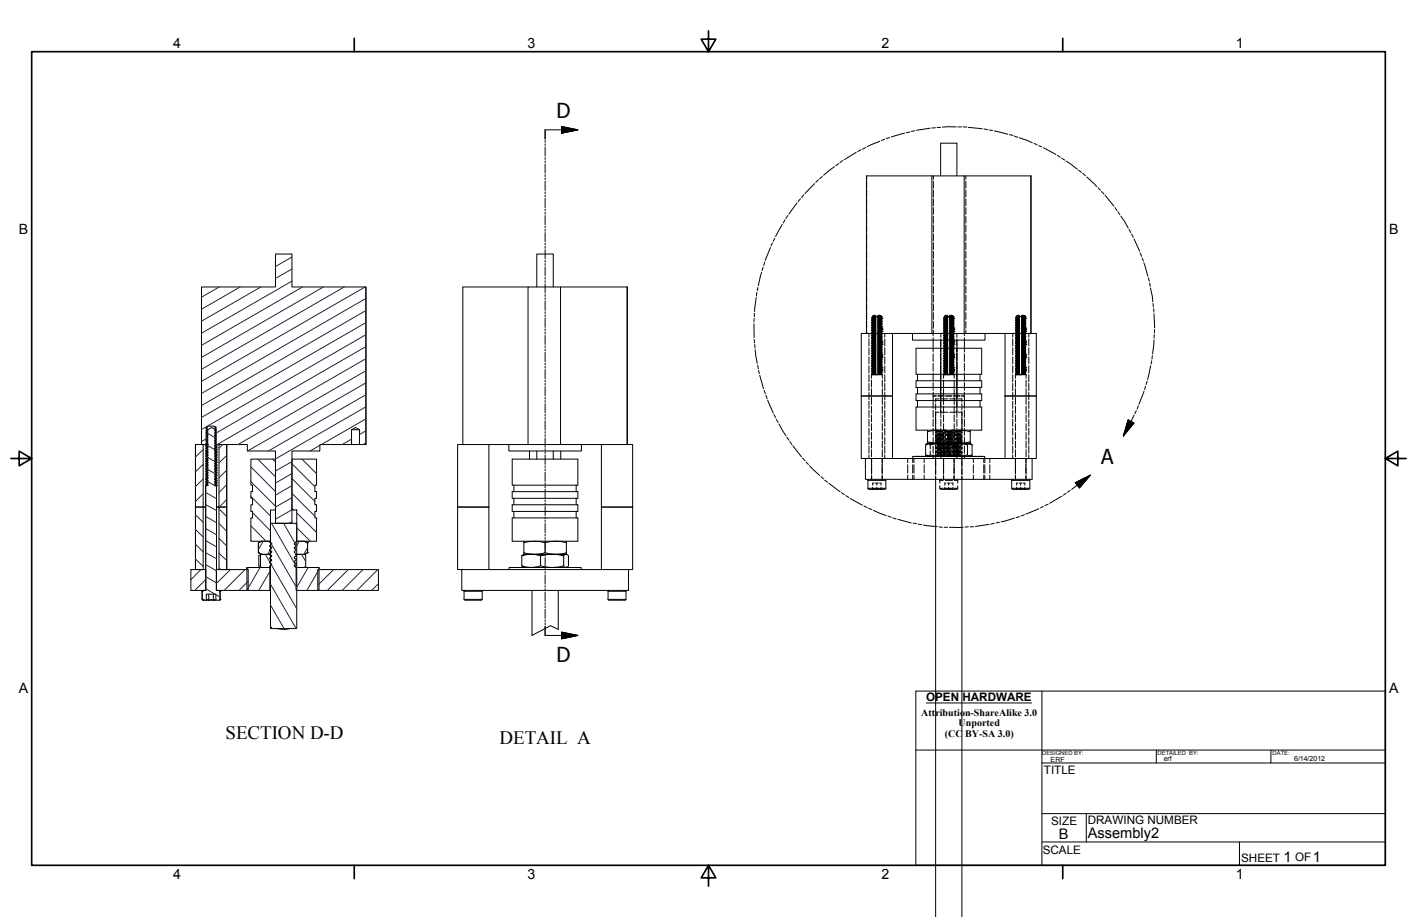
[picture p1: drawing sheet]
<svg xmlns="http://www.w3.org/2000/svg" width="432mm" height="279mm" viewBox="0 0 432 279" stroke-linecap="round" stroke-linejoin="round" font-family="sans-serif">
<defs><g id="words">
<g font-size="6.3">
<text x="169.6" y="36.1">D</text>
<text x="335.6" y="141.3">A</text>
<text x="169.6" y="201.7">D</text>
</g>
<g font-size="5.8">
<text x="68.7" y="225.3">SECTION D-D</text>
<text x="152.2" y="226.6">DETAIL A</text>
</g>
<g font-size="4.4">
<text x="322.7" y="255.6">B</text>
<text x="331.5" y="255.5">Assembly2</text>
<text x="391.1" y="262.5">1</text>
<text x="400" y="262.5">1</text>
</g>
<g font-size="4.3">
<text x="52.8" y="14.7">4</text>
<text x="160.7" y="14.7">3</text>
<text x="268.7" y="14.7">2</text>
<text x="376.6" y="14.7">1</text>
<text x="5.7" y="71.4">B</text>
<text x="423.3" y="71.4">B</text>
<text x="5.7" y="211.1">A</text>
<text x="423.3" y="211.1">A</text>
<text x="52.8" y="267.7">4</text>
<text x="160.7" y="267.7">3</text>
<text x="268.7" y="267.7">2</text>
<text x="376.6" y="267.7">1</text>
</g>
<g font-size="3.6">
<text x="282.3" y="213.6">OPEN</text>
<text x="293.3" y="213.6">HARDWARE</text>
<text x="318.1" y="235.7">TITLE</text>
<text x="320.4" y="251.3">SIZE</text>
<text x="331.5" y="251">DRAWING NUMBER</text>
<text x="317.8" y="260.2">SCALE</text>
<text x="378.2" y="262.5">SHEET</text>
<text x="394.7" y="262.3">OF</text>
</g>
<g font-size="3">
<text x="280.7" y="218.1">Attribution-ShareAlike 3.0</text>
<text x="292.1" y="221.3">Unported</text>
<text x="287.9" y="224.5">(CC</text>
<text x="294.1" y="224.5">BY-SA 3.0)</text>
</g>
<g font-size="2.2">
<text x="320.2" y="232.1">ERF</text>
<text x="354.6" y="231.9">erf</text>
<text x="394.3" y="231.9">6/14/2012</text>
</g>
<g font-size="1.8">
<text x="317.6" y="230.1">DESIGNED BY:</text>
<text x="352.7" y="230.1">DETAILED BY:</text>
<text x="387.8" y="230.1">DATE:</text>
</g>
</g></defs>
<!-- layer: Visible Edges(ANSI) -->
<g fill="none" stroke="#000" stroke-width=".3">
<path d="M284 53.6h9.8v48h-9.8zM284 53.6h-20v48M286.6 53.6v-10h5v10M293.8 53.6h20.3M314.1 53.6v48M314.1 53.6l.1 48M111.5 87.4v48M160.9 87.4h9.9v48h-9.9zM160.9 87.4h-19.9v48M163.6 87.4v-10h5v10M170.8 87.4h20.3M191.1 87.4v48"/>
<path d="M191.1 87.4l.1 48M264 101.6h-1.6v19.1M264 101.6h20M272 101.6v38.1M278.1 101.6v2h22.1v-2M279.1 116h20v2h-20zM279.1 106.1h20v7.9h-20zM279.6 114v2M279.6 118v2M284.4 103.6v2.5M286.6 103.6v2.5M291.6 103.6v2.5"/>
<path d="M293.8 101.6h22v19.1M293.9 103.6v2.5M298.6 114v2M298.6 118v2M306.3 101.6v38.1M59.6 135.4h2.3v19.1h-2.3zM59.6 135.4v38.1M62.8 135.6h.1M62.8 136.1h.1M62.8 136.7h.1M62.8 137.2h.1M62.8 137.7h.1"/>
<path d="M62.8 138.1h.1M62.8 138.6h.1M62.8 139.1h.1M62.8 139.6h.1M62.8 139.7l.4 .2M62.8 130.6v.1M62.8 130.7l.4 .2-.4 .3 .4 .2M62.8 132.1v.1M62.8 132.2l.4 .2-.4 .3 .4 .2M62.8 133.7h.1M62.8 133.7l.4 .2-.4 .2 .4 .3-.4 .2 .4 .3-.4 .3 .4 .2M62.8 135.6v.1"/>
<path d="M62.8 136.1v.1M62.8 138.1v.1M62.8 139.1v.1M62.8 139.6v.1M62.8 135.7l.4 .2M62.8 136.2l.4 .2M62.8 136.7l.4 .2M62.8 137.2l.4 .2M62.8 137.7l.4 .2M62.8 138.2l.4 .2M62.8 138.7l.4 .2M62.8 139.2l.4 .2"/>
<path d="M63.2 135.9h.1M63.2 136.4h.1M63.2 136.9h.1M63.2 137.4h.1M63.2 137.9h.1M63.2 138.4h.1M63.2 138.9h.1M63.2 139.4h.1M63.2 139.9h.1M63.2 135.4h.1M63.2 131.4l-.4 .2 .4 .4-.4 .1M63.2 133l-.4 .2 .4 .2-.4 .3"/>
<path d="M63.2 131.4h.1M63.2 132.9v.1M63.2 135.9l-.4 .2M63.2 136.4l-.4 .3M63.2 136.9l-.4 .3M63.2 137.4l-.4 .3M63.2 138.4l-.4 .2M63.2 138.9l-.4 .2M63.2 139.9l-.4 .2M63.2 135.4l-.4 .2M63.2 137.9l-.4 .2M63.2 139.4l-.4 .2"/>
<path d="M65.5 130.1h.1M65.5 130.1l-.2-.2h-1.9l-.5 .3 .3 .2-.4 .2M65.5 131.2h.1M65.5 131.7h.1M65.5 132.2h.1M65.5 132.7h.1M65.5 133.2h.1M65.5 133.7h.1M65.5 134.2h.1M65.5 134.7h.1M65.5 135.2h.1M65.5 135.7h.1"/>
<path d="M65.5 136.2h.1M65.5 136.7h.1M65.5 137.2h.1M65.5 137.7h.1M65.5 138.2h.1M65.5 138.7h.1M65.5 139.2h.1M65.5 139.7h.1M65.5 130.1l.3 .3-.3 .2M65.5 130.7l.3 .2-.3 .3M65.5 131.7l.3 .2-.3 .2M65.5 132.2l.3 .2-.3 .3"/>
<path d="M65.5 133.2l.3 .2-.3 .3M65.5 133.7l.3 .2-.3 .3M65.5 134.2l.3 .2-.3 .3M65.5 134.7l.3 .2-.3 .3M65.5 135.2l.3 .2M65.5 130.6v.1M65.5 139.7l.3 .2M65.5 139.2l.3 .2M65.5 138.7l.3 .2M65.5 138.2l.3 .2M65.5 137.7l.3 .2M65.5 137.2l.3 .2"/>
<path d="M65.5 136.7l.3 .2M65.5 136.2l.3 .2M65.5 135.7l.3 .2M65.5 132.7l.3 .2M65.5 131.2l.3 .2M65.5 131.2l.2 .1M65.5 131.7l.2 .1M65.5 132.2l.2 .1M65.5 132.7l.2 .1M65.5 133.2l.2 .1M65.5 133.7l.2 .2M65.5 134.2l.2 .2"/>
<path d="M65.5 134.7l.2 .1M65.5 135.2l.2 .1M65.8 135.4h.1M65.8 136h.1M65.8 135.9h.1M65.8 136.5h.1M65.8 136.4h.1M65.8 137h.1M65.8 136.9h.1M65.8 137.5h.1M65.8 137.4h.1M65.8 137.9h.1"/>
<path d="M65.8 138.4h.1M65.8 138.9h.1M65.8 139.4h.1M65.8 140h.1M65.8 139.9h.1M65.8 131.4h.1M65.8 132.9v.1M65.8 135.9v.1M65.8 136.4v.1M65.8 136.9v.1M65.8 137.4v.1M65.8 139.9v.1"/>
<path d="M65.8 131.4l-.3 .3M65.8 133l-.3 .2M65.8 135.4l-.3 .3M65.8 136l-.3 .2M65.8 136.5l-.3 .2M65.8 137l-.3 .2M65.8 137.9l-.3 .3M65.8 138.9l-.3 .3M65.8 139.4l-.3 .3M65.8 140l-.3 .1M65.8 138.4l-.3 .2M65.8 137.5l-.3 .2"/>
<path d="M66.7 135.4h2.4v19.1h-2.4zM69.1 135.4v38.1M76.5 139.9h7.4v15.5h-1.5v9.5h-5.9v-7.1h.5v-2h-.5v-2h.5v-2h-.5v-2h.5v-2h-.5zM89 139.9h7.5v7.9h-.6v2h.6v2h-.6v2h.6v2h-.6v2h.6v7.1h-6.1v-9.5h-1.4zM107.1 130.9v4.5h-9.6v2h-8.5v22h-5.1v-22h-8.5v-2h-9.7v-4.5a1.33 1.33 0 0 0-2-.2l-.4 .2v4.5h-1.9v-48h22.5v-10h5.1v10h22.5v48h-2v-4.5M107.1 130.9a1.4 1.4 0 0 1 2.1-.2l.3 .2M107.1 135.4h2.4M107.1 130.9h2.4M141 135.4h-1.6v19.1h9.6h-9.6v19h1.3M141 135.4h19.9M149 135.4v38.1M155.1 135.4v2h22.1v-2"/>
<path d="M156.1 139.9h20v7.9h-20zM161.4 137.4v2.5M163.6 137.4v2.5M168.6 137.4v2.5M170.8 135.4h22v19.1h-9.5h9.5v19h-1.3M170.9 137.4v2.5M183.3 135.4v38.1M262.4 120.7v19h1.3M262.4 120.7h9.6M263.7 139.7h50.8v6.3h-50.8zM278.1 139.7v-.6h22v.6M279.1 120h20v2h-20z"/>
<path d="M279.1 124h20v7.1h-20zM279.6 122v2M282.1 135.6v3M282.6 131.6a10.6 10.6 0 0 1 6.5 0 10.8 10.8 0 0 1 6.6 0M282.6 135.1h13.1M282.6 134.6a12 12 0 0 0 6.5 0 12.3 12.3 0 0 0 6.6 0M282.6 135.1h8.7M282.6 135.1l-.5 .5a8.1 8.1 0 0 1 5.6 0l3.6-.5M282.6 131.1v4M287.7 135.6v3M289.1 131.6v3M291.3 135.1l3.5 .5a.73 .73 0 0 1 .7-.5 .73 .73 0 0 1 .7 .5v3a.77 .77 0 0 1-.7 .5 .77 .77 0 0 1-.7-.5 14.4 14.4 0 0 1-7.1 0 9.2 9.2 0 0 1-5.6 0l.5 .5"/>
<path d="M291.3 135.1h4.4M294.8 135.6v3M295.7 131.1v4M295.7 135.1h.1M295.7 139v.1M298.6 122v2M306.3 120.7h9.5M315.8 120.7v19h-1.3M59.6 154.5h2.3v19h-2.3zM61.9 154.5h.8M62.7 148h.1M62.7 148v25.5"/>
<path d="M62.8 140.1h.1M62.8 140.7h.1M62.8 141.2h.1M62.8 141.7h.1M62.8 142.1h.1M62.8 142.6h.1M62.8 143.1h.1M62.8 143.6h.1M62.8 144.1h.1M62.8 144.7h.1M62.8 145.2h.1M62.8 145.7h.1"/>
<path d="M62.8 146.1h.1M62.8 146.6h.1M62.8 147.1h.1M62.8 147.6h.1M62.8 142.1v.1M62.8 142.6v.1M62.8 143.1v.1M62.8 143.6v.1M62.8 144.1v.1M62.8 146.1v.1M62.8 147.1v.1M62.8 147.6v.1"/>
<path d="M62.8 140.2l.4 .2M62.8 140.7l.4 .2M62.8 141.2l.4 .2M62.8 141.7l.4 .2M62.8 142.2l.4 .2M62.8 142.7l.4 .2M62.8 143.2l.4 .2M62.8 143.7l.4 .2M62.8 144.2l.4 .2M62.8 144.7l.4 .2M62.8 145.2l.4 .2M62.8 145.7l.4 .2"/>
<path d="M62.8 146.2l.4 .2M62.8 146.7l.4 .2M62.8 147.2l.4 .2M62.8 147.7l.4 .2M62.8 147.7l.3 .2M63.1 147.9h.1M63.1 147.9l-.4 .1M63.2 147.9l-.5 .1v31.9h-.9l-.2 .2v2.5l.2 .3h1.1v-1.9h2.9v1.9h1l.3-.3v-2.5l-.3-.2h-.8v-31.9h-.2M63.2 147.9h.1M63.2 140.4h.1M63.2 140.9h.1M63.2 141.4h.1"/>
<path d="M63.2 141.9h.1M63.2 142.4h.1M63.2 142.9h.1M63.2 143.4h.1M63.2 143.9h.1M63.2 144.4h.1M63.2 144.9h.1M63.2 145.4h.1M63.2 145.9h.1M63.2 146.4h.1M63.2 146.9h.1M63.2 147.4h.1"/>
<path d="M63.2 140.4l-.4 .3M63.2 141.4l-.4 .3M63.2 142.4l-.4 .2M63.2 142.9l-.4 .2M63.2 143.4l-.4 .2M63.2 143.9l-.4 .2M63.2 144.4l-.4 .3M63.2 144.9l-.4 .3M63.2 145.4l-.4 .3M63.2 146.4l-.4 .2M63.2 146.9l-.4 .2M63.2 141l-.4 .2"/>
<path d="M63.2 141.9l-.4 .2M63.2 145.9l-.4 .2M63.2 147.4l-.4 .2M65.5 140.2h.1M65.5 140.7h.1M65.5 141.2h.1M65.5 141.7h.1M65.5 142.2h.1M65.5 142.7h.1M65.5 143.2h.1M65.5 143.7h.1M65.5 144.2h.1"/>
<path d="M65.5 144.7h.1M65.5 145.2h.1M65.5 145.7h.1M65.5 146.2h.1M65.5 146.7h.1M65.5 147.2h.1M65.5 147.7h.1M65.5 141.2l.3 .3M65.5 145.2l.3 .3M65.5 147.7l.3 .2M65.5 147.2l.3 .2M65.5 146.7l.3 .2"/>
<path d="M65.5 146.2l.3 .2M65.5 145.7l.3 .2M65.5 145.2l.3 .2M65.5 144.7l.3 .2M65.5 144.2l.3 .2M65.5 143.7l.3 .2M65.5 143.2l.3 .2M65.5 142.7l.3 .2M65.5 142.2l.3 .2M65.5 141.7l.3 .2M65.5 141.2l.3 .2M65.5 140.7l.3 .2"/>
<path d="M65.5 140.2l.3 .2M65.8 148h.2v25.5M65.8 140.5h.1M65.8 140.4h.1M65.8 141h.1M65.8 141.5h.1M65.8 141.9h.1M65.8 142.4h.1M65.8 142.9h.1M65.8 143.4h.1M65.8 144h.1M65.8 143.9h.1"/>
<path d="M65.8 144.5h.1M65.8 144.4h.1M65.8 145h.1M65.8 144.9h.1M65.8 145.5h.1M65.8 145.9h.1M65.8 146.4h.1M65.8 146.9h.1M65.8 147.4h.1M65.8 147.9h.1M65.8 148h.1M65.8 140.4v.1"/>
<path d="M65.8 143.9v.1M65.8 144.4v.1M65.8 144.9v.1M65.8 147.9v.1M65.8 140.5l-.3 .2M65.8 141l-.3 .2M65.8 141.9l-.3 .3M65.8 142.4l-.3 .3M65.8 142.9l-.3 .3M65.8 143.4l-.3 .3M65.8 144l-.3 .2M65.8 144.5l-.3 .2"/>
<path d="M65.8 145l-.3 .2M65.8 145.9l-.3 .3M65.8 146.9l-.3 .3M65.8 147.4l-.3 .3M65.8 146.4l-.3 .2M65.8 145.5l-.3 .2M65.8 141.5l-.3 .2M66 148h.1M66 154.5h.7M66.7 154.5h2.4v19h-2.4zM82.4 159.4h8v32.1h-8zM156.1 153.8h20v2h-20z"/>
<path d="M156.1 157.8h20v7.1h-20zM156.1 149.8h20v2h-20zM156.6 147.8v2M156.6 151.8v2M156.6 155.8v2M175.6 147.8v2M175.6 151.8v2M175.6 155.8v2M264.5 148.8l.2 .3h5l.2-.3M264.5 148.8h5.4M264.5 146.4h5.4M264.5 146.4v2.4"/>
<path d="M264.7 146l-.2 .4M269.7 146l.2 .4v2.4M285.1 146v133.4M293.1 146v133.4M308.3 148.8l.2 .3h5l.3-.3M308.3 148.8h5.5M308.3 146.4h5.5M308.3 146.4v2.4M308.5 146l-.2 .4M313.5 146l.3 .4v2.4M58.2 173.5h4.5v6.4h-4.5zM61.8 179.9l-.2 .2"/>
<path d="M65.9 173.5h9.7v6.4h-9.7zM66.8 179.9l.3 .2v2.5M75.2 172.9h7v7h-7zM75.2 172.9v.6M78.7 165.4l1.1-.5h2.4v.3l.6 .2v.3l-.6 .5v.3l.6 .2v.3l-.6 .4v.3l.6 .3v.3l-.6 .6h-2.4l-1.1-.5zM78.7 168.4h.1M78.7 165.4h.1M78.7 168.4l1.1 .5-.9 .5v3l.9 .5h-3.6M78.7 165.4v3M79.8 164.9l-1.1 .5M81.5 172.9h.1M82.2 171.5l.5 .3 .1 .3-.6 .4v.3"/>
<path d="M82.2 170.2l.5 .3 .1 .3-.6 .4v.3M82.2 169l.5 .2 .1 .3-.6 .5v.2M82.2 169h-2.8v3.7l.4 .2 2.6-.1M82.2 179.9h.2M82.2 168.9h.2M82.2 165.2h.2M82.2 167.4h.2M82.2 167.7h.2M82.2 172.8h.2M82.4 168.9l-.2 .1M82.4 168.7h-.2M82.4 166.4l-.2 .1"/>
<path d="M82.4 166.2h-.2M82.4 172.8h.1M82.4 171.3l-.2 .2M82.4 170.1l-.2 .1M82.4 172.6l-.2 .2M90 169h3.2v3.7l-.5 .2h-2.5l-.5-.3v-.3l.5-.4v-.3l-.5-.2v-.3l.5-.5-.5-.8 .5-.4zM90.2 172.9h7v7h-7zM90.2 164.9h2.5l1 .5v3l-1 .5h-2.5v-.2l-.5-.3v-.3l.5-.5v-.2l-.5-.2v-.3l.5-.5v-.3l-.5-.2v-.3l.5-.4zM91 172.9h.1M92.7 164.9l1 .5M93.1 172.7l-.4 .2h3.6M93.7 165.4h.1"/>
<path d="M93.7 168.4h.1M93.7 165.4v3M93.7 168.4l-1 .5 .4 .1M96.8 173.5h18.5v6.4h-18.5zM97.2 172.9v.6M140.7 173.5h50.8v6.4h-50.8zM141.7 179.9l-.3 .2M146.7 179.9l.2 .2v2.5M155.1 173.5v-.6h22v.6M159 169.4v3M159.6 165.4a12 12 0 0 1 6.5 0 12 12 0 0 1 6.5 0M159.6 168.9h13"/>
<path d="M159.6 168.4a10.6 10.6 0 0 0 6.5 0 10.6 10.6 0 0 0 6.5 0M159.6 168.9h8.7M159.6 168.9l-.6 .5a9.4 9.4 0 0 1 5.7 0l3.6-.5M159.6 164.9v4M162.1 179.9v13.7M164.7 169.4v3M166.1 165.4v3M168.3 168.9l3.5 .5a.82 .82 0 0 1 1.4 0v3a.78 .78 0 0 1-.7 .5 .78 .78 0 0 1-.7-.5 12.5 12.5 0 0 1-7.1 0 8.3 8.3 0 0 1-5.7 0l.6 .5M168.3 168.9h4.3M170.1 179.9v11.9M171.8 169.4v3M172.6 164.9v4"/>
<path d="M172.6 168.9l.1 .1M172.7 172.8l-.1 .1M185.5 179.9l-.2 .2M190.5 179.9l.3 .2v2.5M61.6 182.6h.1M61.6 180.1h.1M61.6 182.6l.2 .3M61.6 180.1v2.5M61.8 182.9h.1M62.9 182.9l.3-.2 .4 .2zM63.6 182.9l.7-.2 .7 .2M63.6 181v1.9"/>
<path d="M65 181v1.9h-1.4M65 182.9l.4-.2 .4 .2zM66.8 182.9h.1M67.1 182.6h.1M67.1 180.1h.1M67.1 182.6l-.3 .3M84.5 191.5a7.8 7.8 0 0 0 3.9 0M141.4 182.6l.3 .3h5l.2-.3M141.4 182.6h5.5M141.4 180.1h5.5M141.4 180.1v2.5M185.3 182.6l.2 .3h5l.3-.3"/>
<path d="M185.3 182.6h5.5M185.3 180.1h5.5M185.3 180.1v2.5M279.1 210.6h143v53.1h-143zM317.5 210.6v53.1M279.1 228.5h143M317.5 232.5h104.6M352.4 228.5v4M317.5 247.9h104.6M317.5 256.5h104.6M331 247.9v8.6M377.7 256.5v7.2"/>
</g>
<!-- layer: Hidden Edges(ANSI) -->
<g fill="none" stroke="#000" stroke-width=".3">
<path d="M264.1 53.6v1.1M264.1 55.2v2.1M264.1 57.9v2.1M284.4 53.6v1.1M284.4 55.2v2.1M284.4 57.9v2.1M294.3 53.6v1.1M294.3 55.2v2.1M294.3 57.9v2.1M264.1 60.6v2.1M264.1 63.2v2.1M264.1 65.9v2.1"/>
<path d="M264.1 68.6v2.1M264.1 71.2v2.1M264.1 73.9v2.1M264.1 76.6v2.1M264.1 79.2v2.1M284.4 60.6v2.1M284.4 63.2v2.1M284.4 65.9v2.1M284.4 68.6v2.1M284.4 71.2v2.1M284.4 73.9v2.1M284.4 76.6v2.1"/>
<path d="M284.4 79.2v2.1M294.3 60.6v2.1M294.3 63.2v2.1M294.3 65.9v2.1M294.3 68.6v2.1M294.3 71.2v2.1M294.3 73.9v2.1M294.3 76.6v2.1M294.3 79.2v2.1M264.1 81.9v2.1M264.1 84.6v2.1M264.1 87.2v2.1"/>
<path d="M264.1 89.9v2.1M264.1 92.6v2.1M264.1 95.2v2.1M264.1 97.9v2.1M265.7 99.7l1.2 .1M265.7 99.2l1.2 .1-.3 .1-.9-.1 1.2-.1M265.7 98.7l1.2 .1M265.7 98.2l1.2 .1M265.7 97.2l1.2 .1M265.7 96.7l1.2 .1M265.7 99.7v.1M265.7 99.2l.1 .1"/>
<path d="M265.7 98.7h.1M265.7 98.2l.1 .2M265.7 97.7l.1 .2M265.7 97.2l.1 .1M265.7 96.8h.1M265.7 96.7h.1M265.7 98.8l.1 .1M265.7 99.8h.1M265.8 99.6l-.1 .1M265.8 99.1l-.1 .1M265.8 98.6l-.1 .1M265.8 98.1l-.1 .1"/>
<path d="M265.8 97.7h-.1M265.8 97.2h-.1M265.8 96.6l-.1 .1M265.9 96.4l1.1 .1M265.9 96.4h.1M265.9 98.9l.2 .1M265.9 98.4l.2 .1M265.9 97.9l.2 .1M265.9 97.4l.2 .1M265.9 96.9l.2 .1M265.9 99.9h.2M265.9 99.4h.2"/>
<path d="M266 98.4l.8 .2-.8-.1 .8-.1M266 99.9l.8 .2-.8-.1 .8-.1M266 99.4l.8 .2M266 98.9l.8 .2M266 98h.8M266 97.5h.8M266 96.5l.8 .1M266 96.5h.1M266 97h.1M266 97.5l-.1 .1M266 97.2v.8M266 98.4v.1"/>
<path d="M266 98.9v.1M266 99.4l-.1 .2M266 99.9h.1M266 96.3l-.1 .1M266 97.2h.8M266 98.5v1.8M266.1 99l-.2 .1M266.1 98.5l-.2 .1M266.1 98h-.2M266.1 97l-.2 .1M266.1 96.5l-.2 .1M266.4 96.9l-.4 .3"/>
<path d="M266.6 96.3l-.7 .1M266.7 96.4l-.7 .1M266.8 96.4l-.8 .1 .8 .1 .4-.2 .4 .2M266.8 96.9l-.8 .1 .8 .1-.8-.1M266.8 97.4l-.8 .1 .8 .1M266.8 97.9l-.8 .1 .8 .1M266.8 98.9l-.8 .1 .8 .1M266.8 99.4l-.8 .1 .8 .1M266.8 99.9h-.8M266.8 99.4h-.8M266.8 98.9h-.8M266.8 98.4h-.8"/>
<path d="M266.8 97.9l-.8 .1M266.8 97.3l-.8 .2M266.8 96.8l-.8 .2M266.9 99.6l-1.2 .1M266.9 99.1l-1.2 .1M266.9 98.6l-1.2 .1M266.9 98.1l-1.2 .1M266.9 97.7l-1.2 .1 .9 .1 .3-.1-1.2-.1M266.9 97.6l-1.2 .1M266.9 97.1l-1.2 .1M266.9 96.6l-1.2 .1M266.9 96.6l-1.2 .2 1.2 .1"/>
<path d="M266.9 97.2l-1.2 .1 1.2 .1M266.9 98.2l-1.2 .1 1.2 .1M266.9 98.7h-1.2l1.2 .2M266.9 99.6l-1.2 .2 1.2 .1M266.9 96.1l-.8 .1M267.4 96.3h.7zM267.5 99.4h1.2M267.5 97.9l1.2 .1M267.5 99.4l1.2 .1-1.1 .1 .8 .1M267.5 98.9l1.2 .1-1.1 .1 .8 .1M267.5 97.9l1.2 .1-1.1 .1 .8 .1M267.5 97.4l1.2 .1-1.1 .1 .8 .1"/>
<path d="M267.5 96.5h1.1M267.5 96.9l1.2 .1-1.2 .2M267.5 98.4l1.2 .1-1.2 .1M267.5 96.1h.7M267.6 98.7h.8l-.9 .2h1.2M267.6 98.2l.8 .1-.9 .1h1.2M267.6 97.2l.8 .1h-.9l1.2 .2M267.6 96.6l.8 .2h-.9l1.2 .2M267.6 97.7l.8 .1-.8 .1M267.6 99.2l.8 .1-.8 .1M267.6 99.7l.8 .1-.8 .1h.2l.9 .1-1.2 .1M267.6 98.6l.8 .1"/>
<path d="M267.6 96.6l.8 .1M267.6 97.2h.8M268 96.9l.4 .3M268.1 96.3h.3M268.3 96.2l.1 .1M268.4 96.8h.1M268.4 97.3h.1M268.4 99.3h.1M268.4 97.8l.1 .1M268.4 99.7l-.9 .1 1.2 .1M268.4 99.2l-.8 .1M268.4 98.7l-.8 .1"/>
<path d="M268.4 98.2l-.8 .1M268.4 97.7l-.8 .1M268.4 97.2l-.8 .1M268.4 96.7l-.8 .1M268.4 96.3h.1M268.4 96.7h.1M268.4 97.2v.1M268.4 97.7v.1M268.4 98.2v.1M268.4 98.7h.1M268.4 99.2v.1M268.4 99.7v.1"/>
<path d="M268.4 97.2v.8M268.4 98.5v1.8M268.5 96.3l-.9 .1M268.5 98.7v.1M268.5 99.6v.2M268.5 96.3v.1M268.5 98.2v.1M268.5 96.6l-.1 .1M268.5 97.2h-.1M268.5 97.7h-.1M268.5 99.1l-.1 .1M268.5 96.5h.2"/>
<path d="M268.6 96.5l-1.1 .1M268.6 96.5h.1M268.6 96.9l.1 .1M268.6 97.4l.1 .1M268.6 98.9h.1M268.6 99.4h.1M268.6 99.9h.1M268.6 97.9l.1 .1M268.6 98.4h.1M268.7 96.5l-1.2 .1M268.7 99.9l-1.2 .2M268.7 99.4l-1.2 .2"/>
<path d="M268.7 98.9l-1.2 .2M268.7 98.4l-1.2 .2M268.7 98h-1.2M268.7 97.5h-1.2M268.7 97l-1.2 .1 .9 .1M268.7 99.9h.1M268.7 99.4l-.1 .2M268.7 98.9v.1M268.7 98.4v.1M268.7 98l-.1 .1M268.7 97.5l-.1 .1M268.7 97h.1"/>
<path d="M268.7 96.5h.1M268.7 96.5l-.1 .1M268.7 97l-.1 .1M268.7 98.6h-.1M268.7 99l-.1 .1M284.4 81.9v2.1M284.4 84.6v2.1M284.4 87.2v2.1M284.4 89.9v2.1M284.4 92.6v2.1M284.4 95.2v2.1M284.4 97.9v2.1"/>
<path d="M287.7 99.7l1.1 .1M287.7 99.2l1.1 .1-.3 .1-.8-.1 1.1-.1M287.7 98.7l1.1 .1M287.7 98.2l1.1 .1M287.7 97.2l1.1 .1M287.7 96.7l1.1 .1M287.7 99.7v.1M287.7 99.2v.1M287.7 98.7h.1M287.7 98.2v.2M287.7 97.7v.2M287.7 97.2v.1"/>
<path d="M287.7 96.8h.1M287.7 96.7h.1M287.7 99.8h.1M287.7 98.8v.1M287.7 99.6v.1M287.7 99.1v.1M287.7 98.6v.1M287.7 98.1v.1M287.7 97.7h.1M287.7 97.2h.1M287.7 96.6v.1M287.7 97.2h.8"/>
<path d="M287.7 97.2v.8M287.7 98.5v1.8M287.8 96.4l1.1 .1M287.8 96.4h.1M287.8 97.4l.2 .1M287.8 96.9l.2 .1M287.8 99.9h.2M287.8 99.4h.2M287.8 98.9l.2 .1M287.8 98.4l.2 .1M287.8 97.9l.2 .1M287.9 96.5h.1"/>
<path d="M287.9 96.3l-.1 .1M288 98.4l.7 .2-.7-.1 .7-.1M288 99.9l.7 .2-.7-.1 .7-.1M288 99.4l.7 .2M288 98.9l.7 .2M288 98h.7M288 97.5h.7M288 96.5l.7 .1M288 96.5h.1M288 97h.1M288 97.5l-.2 .1M288 98h.1"/>
<path d="M288 98.4v.1M288 98.9v.1M288 99.4l-.2 .2M288 99.9h.1M288 99l-.2 .1M288 98.5l-.2 .1M288 98h-.2M288 97l-.2 .1M288 96.5l-.2 .1M288.1 96.9l-.4 .3M288.1 98.5v1.8M288.5 96.6l.4-.2 .4 .2"/>
<path d="M288.5 96.9l-.4 .3v.8M288.5 96.3l-.7 .1M288.7 96.4l-.7 .1M288.7 96.4l-.7 .1 .7 .1M288.7 96.9l-.7 .1 .7 .1-.7-.1M288.7 97.4l-.7 .1 .7 .1M288.7 97.9l-.7 .1 .7 .1M288.7 98.9l-.7 .1 .7 .1M288.7 99.4l-.7 .1 .7 .1M288.7 99.9h-.7M288.7 99.4h-.7M288.7 98.9h-.7"/>
<path d="M288.7 98.4h-.7M288.7 97.9l-.7 .1M288.7 97.3l-.7 .2M288.7 96.8l-.7 .2M288.8 99.6l-1.1 .1M288.8 99.1l-1.1 .1M288.8 98.6l-1.1 .1M288.8 98.1l-1.1 .1M288.8 97.7l-1.1 .1 .8 .1 .3-.1-1.1-.1M288.8 97.6l-1.1 .1M288.8 97.1l-1.1 .1M288.8 96.6l-1.1 .1"/>
<path d="M288.8 96.6l-1.1 .2 1.1 .1M288.8 97.2l-1.1 .1 1.1 .1M288.8 98.2l-1.1 .1 1.1 .1M288.8 98.7h-1.1l1.1 .2M288.8 99.6l-1.1 .2 1.1 .1M288.8 96.1l-.7 .1M288.9 96.6l.4-.2 .5 .2M289.3 97.2h1M289.4 96.3h.7zM289.4 99.9l1.2 .1-.9 .1h-.3l1.2-.2M289.4 99.8l1.2 .1M289.4 99.4h1.2"/>
<path d="M289.4 98.9h1.2M289.4 98.4l1.2 .1-.9 .1h-.3l1.2-.2M289.4 98.4h1.2M289.4 97.9l1.2 .1M289.4 97.3l1.2 .2M289.4 96.8l1.2 .2M289.4 96.5h1.1M289.4 96.9l1.2 .1-1.2 .2M289.4 97.4l1.2 .1-1.2 .1M289.4 97.9l1.2 .1-1.2 .1M289.4 98.9l1.2 .1-1.2 .1M289.4 99.4l1.2 .1-1.2 .1"/>
<path d="M289.4 96.1h.7M289.5 96.4h.9M289.5 96.6l.8 .2h-.8M289.5 97.2l.8 .1h-.8M289.5 97.7l.8 .1-.8 .1 .8-.2M289.5 98.2l.8 .1-.8 .1M289.5 98.7h.8l-.8 .2M289.5 99.2l.8 .1-.7 .1 .7-.2M289.5 99.7l.8 .1-.8 .1M289.5 99.6l.8 .1M289.5 99.1l.8 .1M289.5 98.6l.8 .1"/>
<path d="M289.5 98.1l.8 .1M289.5 97.6l.8 .1M289.5 97.1l.8 .1M289.5 96.6l.8 .1M289.8 96.9l.3 .3v.8M290.1 96.3h.2M290.1 98.5v1.8M290.1 96.9l.5 .3M290.2 96.2l.1 .1M290.3 99.7l-.8 .1M290.3 98.7l-.8 .1M290.3 98.2l-.8 .1"/>
<path d="M290.3 97.2l-.8 .1M290.3 96.7l-.8 .1M290.3 96.3h.1M290.3 96.7h.1M290.3 96.8h.1M290.3 97.2l.1 .1M290.3 97.7l.1 .2M290.3 98.2v.1M290.3 98.7h.1M290.3 99.2l.1 .1M290.3 99.7v.1M290.3 98.2l.1 .1"/>
<path d="M290.3 98.7l.1 .1M290.3 99.8h.1M290.4 96.6l-.1 .1M290.4 97.7h-.1M290.4 98.2h-.1M290.4 98.7h-.1M290.4 99.1l-.1 .1M290.4 99.6l-.1 .1M290.4 96.5h.2M290.5 96.5l-1.1 .1M290.5 96.5h.1M290.5 96.9l.1 .1"/>
<path d="M290.5 97.4l.1 .1M290.5 97.9l.1 .1M290.5 98.9h.1M290.5 99.4h.1M290.5 99.9h.1M290.5 98.4h.1M290.6 97.2h-.3M290.6 97.2v.8M290.6 98.5v1.8M290.6 99.4l-1.2 .2M290.6 98.9l-1.2 .2M290.6 98h-1.2"/>
<path d="M290.6 97.5h-1.2M290.6 97l-1.2 .1M290.6 99.9h.1M290.6 99.4l-.1 .2M290.6 98.9v.1M290.6 98.4v.1M290.6 98l-.1 .1M290.6 97.5l-.1 .1M290.6 97h.1M290.6 96.5l-.1 .1M290.6 97l-.1 .1M290.6 98.6h-.1"/>
<path d="M290.6 99l-.1 .1M294.3 81.9v2.1M294.3 84.6v2.1M294.3 87.2v2.1M294.3 89.9v2.1M294.3 92.6v2.1M294.3 95.2v2.1M294.3 97.9v2.1M309.6 99.7l1.1 .1M309.6 99.2l1.1 .1M309.6 98.7l1.1 .1M309.6 98.2l1.1 .1"/>
<path d="M309.6 97.7l1.1 .1M309.6 97.2l1.1 .1-.8 .2M309.6 96.7l1.1 .1-.8 .2M309.6 99.7v.1M309.6 99.2v.1M309.6 98.7h.1M309.6 98.2v.2M309.6 97.7v.2M309.6 97.2v.1M309.6 96.8h.1M309.6 96.7h.1M309.6 99.8h.1"/>
<path d="M309.6 98.8v.1M309.6 99.6v.1M309.6 99.1v.1M309.6 98.6v.1M309.6 98.1v.1M309.6 97.7h.1M309.6 97.2h.1M309.6 96.6v.1M309.7 96.4l1.1 .1M309.7 96.4h.1M309.8 99.9h.1M309.8 99.4h.1"/>
<path d="M309.8 98.9l.1 .1M309.8 98.4l.1 .1M309.8 97.9l.1 .1M309.8 97.4l.1 .1M309.8 96.9l.1 .1M309.8 97.2h.9l-1.1 .1h.9l.1 .1-.7 .1 .8 .1-1.1 .1M309.8 97.2v.8M309.8 98.5v1.8M309.8 96.5h.1M309.8 96.3l-.1 .1M309.9 99.4l.8 .2-1.1 .1M309.9 96.5l.8 .1-1.1 .1"/>
<path d="M309.9 99.9l.7 .2M309.9 98.9l.7 .2M309.9 98.4l.7 .2M309.9 98h.7M309.9 97.5h.7M309.9 97h.7M309.9 96.5h.1M309.9 97h.1M309.9 97.5l-.1 .1M309.9 98h.1M309.9 98.4v.1M309.9 98.9v.1"/>
<path d="M309.9 99.4l-.1 .2M309.9 99.9h.1M309.9 99l-.1 .1M309.9 98.5l-.1 .1M309.9 98h-.1M309.9 97l-.1 .1M309.9 96.5l-.1 .1M310.2 96.9l-.4 .3M310.5 96.3l-.8 .1M310.6 96.4l-.7 .1M310.6 98.9l-.7 .1 .8 .1-1.1 .1M310.6 97.9l-.7 .1 .8 .1-1.1 .1"/>
<path d="M310.6 96.4l-.7 .1 .7 .1M310.6 96.6l.4-.2 1.2 .4h-.8M310.6 98.4l-.7 .1 .7 .1M310.6 99.4l-.7 .1 .7 .1-.1 .1-.9 .1 1.1 .1h-.8M310.6 99.9l-.7 .1 .7 .1M310.6 99.4h-.7M310.6 97.9l-.7 .1M310.7 98.6l-1.1 .1M310.7 97.1l-1.1 .1M310.7 96.6l-1.1 .2h.9l.1 .1-.7 .1 .7 .1M310.7 98.7h-1.1l1 .2h-.7M310.7 98.2l-1.1 .1 1 .1h-.7"/>
<path d="M310.7 97.7l-1.1 .1 1.1 .1M310.7 99.2l-1.1 .1 1.1 .1M310.7 96.1l-.7 .1M311.2 96.3h.8M311.3 99.9l1.2 .1-.9 .1h-.3l1.2-.2M311.3 99.8l1.2 .1M311.3 99.4h1.2M311.3 98.9h1.2M311.3 98.4l1.2 .1-.9 .1h-.3l1.2-.2M311.3 98.4h1.2M311.3 97.9l1.2 .1M311.3 97.3l1.2 .2"/>
<path d="M311.3 96.8l1.2 .2M311.3 96.5h1.1M311.3 96.9l1.2 .1-1.2 .2M311.3 97.4l1.2 .1-1.2 .1M311.3 97.9l1.2 .1-1.2 .1M311.3 98.9l1.2 .1-1.2 .1M311.3 99.4l1.2 .1-1.2 .1M311.3 96.1h.7M311.4 97.7l.8 .1-.8 .1 .8-.2M311.4 98.2l.8 .1-.8 .1M311.4 98.7h.8l-.8 .2M311.4 99.2l.8 .1-.7 .1 .7-.2"/>
<path d="M311.4 99.7l.8 .1-.8 .1M311.4 99.6l.8 .1M311.4 99.1l.8 .1M311.4 98.6l.8 .1M311.4 98.1l.8 .1M311.4 97.6l.8 .1M311.4 97.1l.8 .1M311.4 96.6l.8 .1M311.8 96.9l.5 .3M312 96.3h-.7M312 96.3h.2M312.1 96.2l.1 .1"/>
<path d="M312.2 96.3h.1M312.2 96.3l-.8 .1M312.2 99.7l-.8 .1M312.2 98.7l-.8 .1M312.2 98.2l-.8 .1M312.2 97.2l-.8 .1M312.2 96.7l-.8 .1M312.2 96.7h.1M312.2 96.8h.1M312.2 97.2l.1 .1M312.2 97.7l.1 .2M312.2 98.2v.1"/>
<path d="M312.2 98.7h.1M312.2 99.2l.1 .1M312.2 99.7v.1M312.2 98.2l.1 .1M312.2 98.7l.1 .1M312.2 99.8h.1M312.3 97.2h-.9l.8 .1h-.8M312.3 96.3h.1M312.3 97.2v.8M312.3 98.5v1.8M312.3 96.3l.1 .1M312.3 96.6l-.1 .1"/>
<path d="M312.3 97.2h-.1M312.3 97.7h-.1M312.3 98.2h-.1M312.3 98.7h-.1M312.3 99.1l-.1 .1M312.3 99.6l-.1 .1M312.4 96.5h.1M312.4 96.5l-1.1 .1M312.4 96.9l.1 .1M312.4 97.4l.1 .1M312.4 97.9l.1 .1M312.4 98.4h.1"/>
<path d="M312.4 98.9h.1M312.4 99.4h.1M312.4 99.9h.1M312.5 99.4l-1.2 .2M312.5 98.9l-1.2 .2M312.5 98h-1.2M312.5 97.5h-1.2M312.5 97l-1.2 .1M312.5 99.9h.1M312.5 99.4l-.1 .2M312.5 98.9v.1M312.5 98.4v.1"/>
<path d="M312.5 98l-.1 .1M312.5 97.5l-.1 .1M312.5 97h.1M312.5 96.5l-.1 .1M312.5 97l-.1 .1M312.5 98.6h-.1M312.5 99l-.1 .1M264.1 100.6v1M264.8 101.6v1.1M264.8 103.3v2.1M264.8 106v2.1M264.8 108.7v2.2"/>
<path d="M264.8 111.4v2.2M264.8 114.2v2.1M264.8 116.8v2.3M264.8 119.6v2.2M265.6 115.8v2.1M265.6 118.4v2.2M265.7 113.7l1.2 .1M265.7 113.2l1.2 .1M265.7 113.2l1.2-.1-1.2 .2h1.2M265.7 112.7l1.2 .1M265.7 111.7l1.2 .1M265.7 111.7l1.2-.1-1.2 .2 1.2 .1"/>
<path d="M265.7 111.2l1.2 .1M265.7 110.7l1.2 .1-.3 .1-.9-.2h1.2M265.7 110.2l1.2 .1M265.7 109.7l1.2 .1M265.7 108.7l1.2 .1M265.7 108.2l1.2 .1M265.7 107.7l1.2 .1M265.7 107.2l1.2 .1-.3 .1-.9-.1 1.2-.1M265.7 106.7l1.2 .1M265.7 106.2l1.2 .1M265.7 104.7l1.2 .1M265.7 104.2l1.2 .1"/>
<path d="M265.7 103.7l1.2 .1M265.7 103.2l1.2 .1M265.7 103.2l1.2-.1-1.2 .2 1.2 .1M265.7 102.7l1.2 .1M265.7 102.2l1.2 .1M265.7 101.7l1.2 .1M265.7 101.7l1.2-.1-1.2 .2 1.2 .1M265.7 101.2l1.2 .1M265.7 100.2l1.2 .1M265.7 100.2l1.2-.1-1.2 .2 1.2 .1M265.7 113.7l.1 .2M265.7 113.2l.1 .1"/>
<path d="M265.7 112.8h.1M265.7 112.3h.1M265.7 112.2h.1M265.7 111.8h.1M265.7 111.7h.1M265.7 111.2v.1M265.7 110.7h.1M265.7 110.2l.1 .2M265.7 109.7l.1 .2M265.7 109.2l.1 .1M265.7 108.8h.1M265.7 108.7h.1"/>
<path d="M265.7 108.3h.1M265.7 108.2h.1M265.7 107.8h.1M265.7 107.2l.1 .1M265.7 106.7h.1M265.7 106.2l.1 .2M265.7 105.7l.1 .2M265.7 105.2l.1 .1M265.7 104.8h.1M265.7 104.7h.1M265.7 104.3h.1M265.7 104.2h.1"/>
<path d="M265.7 103.7l.1 .1M265.7 103.2l.1 .1M265.7 102.7l.1 .2M265.7 102.2l.1 .2M265.7 101.7l.1 .2M265.7 101.2v.1M265.7 100.8h.1M265.7 100.7h.1M265.7 100.3h.1M265.7 100.2h.1M265.7 101.3h.1M265.7 111.3h.1"/>
<path d="M265.7 110.8l.1 .1M265.7 106.8l.1 .1M265.8 114.1h.3M265.8 112.6l-.1 .1M265.8 112.1l-.1 .1M265.8 111.6l-.1 .1M265.8 111.1l-.1 .1M265.8 110.6l-.1 .1M265.8 110.1l-.1 .1M265.8 108.6l-.1 .1M265.8 108.1l-.1 .1M265.8 107.6l-.1 .1"/>
<path d="M265.8 113.7h-.1M265.8 113.2h-.1M265.8 109.7h-.1M265.8 109.2h-.1M265.8 107.1l-.1 .1M265.8 106.6l-.1 .1M265.8 106.1l-.1 .1M265.8 105.7h-.1M265.8 105.2h-.1M265.8 104.6l-.1 .1M265.8 104.1l-.1 .1M265.8 103.6l-.1 .1"/>
<path d="M265.8 103.1l-.1 .1M265.8 102.6l-.1 .1M265.8 102.1l-.1 .1M265.8 101.7h-.1M265.8 101.2h-.1M265.8 100.6l-.1 .1M265.8 100.1l-.1 .1M265.9 114.1h.1M265.9 114.1h1.2M265.9 102.9l.2 .1M265.9 102.4l.2 .1M265.9 101.9l.2 .1"/>
<path d="M265.9 101.4l.2 .1M265.9 100.9l.2 .1M265.9 100.4l.2 .1M265.9 114v.1M265.9 113.9l.2 .1M265.9 113.4l.2 .1M265.9 112.9l.2 .1M265.9 112.4l.2 .1M265.9 111.9l.2 .1M265.9 111.4h.2M265.9 110.9l.2 .1M265.9 110.4l.2 .1"/>
<path d="M265.9 109.9l.2 .1M265.9 109.4l.2 .1M265.9 108.9l.2 .1M265.9 108.4l.2 .1M265.9 107.9h.2M265.9 107.4h.2M265.9 106.9l.2 .1M265.9 106.4l.2 .1M265.9 105.9l.2 .1M265.9 105.4l.2 .1M265.9 104.9l.2 .1M265.9 104.4l.2 .1"/>
<path d="M265.9 103.9h.2M265.9 103.4h.2M266 101l.8-.2-.8 .2 .8 .1M266 102.4h.8l-.8 .1 .8 .1M266 103.9h.8l-.8 .1 .8 .1M266 106.4l.8 .2-.8-.1 .8-.1M266 111.4l.8 .2-.8-.1 .8-.1M266 112.5l.8-.2-.8 .2 .8 .1M266 114l.8-.1-.7 .1M266 114h.4M266 113.5h.8M266 113h.8"/>
<path d="M266 112.5l.8 .1M266 112l.8 .1M266 110.9l.8 .2M266 110.4l.8 .2M266 109.5h.8M266 109h.8M266 108.5l.8 .1M266 107.9l.8 .2M266 107.4l.8 .2M266 106.9l.8 .2M266 106h.8M266 105.5h.8"/>
<path d="M266 104.5l.8 .1M266 103.9l.8 .2M266 103.4l.8 .2M266 102.9l.8 .2M266 102.4l.8 .2M266 102h.8M266 101.5h.8M266 101h.8M266 100.5l.8 .1M266 100h.1M266 100.5h.1M266 101h.1"/>
<path d="M266 101.5l-.1 .1M266 102h.1M266 102.4v.1M266 102.9v.1M266 103.4l-.1 .2M266 103.9h.1M266 104h.1M266 104.5h.1M266 105h.1M266 105.5l-.1 .1M266 106h.1M266 106.4v.1"/>
<path d="M266 106.9v.1M266 107.4l-.1 .2M266 107.9h.1M266 108h.1M266 108.5h.1M266 109h.1M266 109.5l-.1 .1M266 110h.1M266 110.4v.1M266 110.9v.1M266 111.4l-.1 .2M266 112h.1"/>
<path d="M266 112.5h.1M266 113h.1M266 113.5h.1M266.1 114h.1M266 100.7v.9M266.1 112.5l-.2 .1M266.1 112l-.2 .1M266.1 111l-.2 .1M266.1 110.5l-.2 .1M266.1 110h-.2M266.1 108.5l-.2 .1M266.1 108l-.2 .1"/>
<path d="M266.1 113.5l-.2 .1M266.1 113l-.2 .1M266.1 109l-.2 .1M266.1 107l-.2 .1M266.1 106.5l-.2 .1M266.1 106h-.2M266.1 105l-.2 .1M266.1 104.5l-.2 .1M266.1 104l-.2 .1M266.1 103l-.2 .1M266.1 102.5l-.2 .1M266.1 102h-.2"/>
<path d="M266.1 101l-.2 .1M266.1 100.5l-.2 .1M266.1 100l-.2 .1M266.3 114.1h.3M266.3 114l.1 .1M266.8 100.4l-.8 .1 .8 .1M266.8 101.4l-.8 .1 .8 .1M266.8 101.9l-.8 .1 .8 .1M266.8 102.9l-.8 .1 .8 .1M266.8 103.4l-.8 .1 .8 .1M266.8 104.4l-.8 .1 .8 .1M266.8 104.9l-.8 .1 .8 .1-.8-.1"/>
<path d="M266.8 105.4l-.8 .1 .8 .1M266.8 105.9l-.8 .1 .8 .1M266.8 106.9l-.8 .1 .8 .1M266.8 107.4l-.8 .1 .8 .1M266.8 107.9l-.8 .1 .8 .1M266.8 108.4l-.8 .1 .8 .1M266.8 108.9l-.8 .1 .8 .1M266.8 109.4l-.8 .1 .8 .1M266.8 109.9l-.8 .1 .8 .1-.8-.1M266.8 110.4l-.8 .1 .8 .1M266.8 110.9l-.8 .1 .8 .1M266.8 112h-.8l.8 .1"/>
<path d="M266.8 112.9l-.8 .1 .8 .1M266.8 113.4l-.8 .1 .8 .1M266.8 113.3l-.8 .2M266.8 112.8l-.8 .2M266.8 111.9l-.8 .1M266.8 111.4h-.8M266.8 110.9h-.8M266.8 110.4h-.8M266.8 109.9l-.8 .1M266.8 109.3l-.8 .2M266.8 108.8l-.8 .2M266.8 108.3l-.8 .2"/>
<path d="M266.8 107.9h-.8M266.8 107.4h-.8M266.8 106.9h-.8M266.8 106.4h-.8M266.8 105.9l-.8 .1M266.8 105.3l-.8 .2M266.8 104.8l-.8 .2M266.8 104.3l-.8 .2M266.8 103.4h-.8M266.8 102.9h-.8M266.8 101.9l-.8 .1M266.8 101.3l-.8 .2"/>
<path d="M266.8 100.3l-.8 .2M266.8 114l.4 .1M266.9 113.6l-1.2 .1M266.9 112.6l-1.2 .1M266.9 112.1l-1.2 .2 .9 .1 .3-.1-1.2-.1M266.9 112.1l-1.2 .1M266.9 111.1l-1.2 .1M266.9 110.6l-1.2 .1M266.9 110.1l-1.2 .1M266.9 109.6l-1.2 .1M266.9 109.2l-1.2 .1h1.2l-1.2-.1M266.9 109.1l-1.2 .1"/>
<path d="M266.9 108.6l-1.2 .1M266.9 108.1l-1.2 .1M266.9 107.6l-1.2 .1M266.9 107.1l-1.2 .1M266.9 106.6l-1.2 .1M266.9 106.1l-1.2 .1M266.9 105.7l-1.2 .1 .9 .1 .3-.1-1.2-.1M266.9 105.6l-1.2 .1M266.9 105.2l-1.2 .1h1.2l-1.2-.1M266.9 105.1l-1.2 .1M266.9 104.6l-1.2 .1M266.9 104.1l-1.2 .1"/>
<path d="M266.9 103.6l-1.2 .1M266.9 102.6l-1.2 .1M266.9 102.1l-1.2 .1M266.9 101.1l-1.2 .1M266.9 100.6l-1.2 .2h1.2l-1.2-.1M266.9 100.6l-1.2 .1M266.9 101.2l-1.2 .1 1.2 .1M266.9 102.2l-1.2 .1 1.2 .1M266.9 102.7h-1.2l1.2 .2M266.9 103.6l-1.2 .2 1.2 .1M266.9 104.1l-1.2 .2 1.2 .1M266.9 104.6l-1.2 .2 1.2 .1"/>
<path d="M266.9 106.2l-1.2 .1 1.2 .1M266.9 106.7h-1.2l1.2 .2M266.9 107.6l-1.2 .2 1.2 .1M266.9 108.1l-1.2 .2 1.2 .1M266.9 108.6l-1.2 .2 1.2 .1M266.9 109.7l-1.2 .1 1.2 .1M266.9 110.2l-1.2 .1 1.2 .1M266.9 111.2l-1.2 .1 1.2 .1M266.9 112.6l-1.2 .2 1.2 .1M266.9 113.7l-1.2 .1 1.2 .1M267 114.2h1.9v1.1M267 114.2h-1.4v1.1"/>
<path d="M267 114.1h.5l-.5 .1M267.5 113.9l1.2 .1M267.5 112.4l1.1 .1-1 .1 .8 .2h-.9l1.2 .2M267.5 112.3l1.2 .2M267.5 111.4h1.2M267.5 110.9h1.2M267.5 109.3l1.2 .2M267.5 107.4h1.2M267.5 105.9l1.2 .1M267.5 104.9l1.1 .1-1 .2 .8 .1h-.9l1.2 .2M267.5 102.4h1.2M267.5 100.9l1.1 .1-1 .2 .8 .1h-.9l1.2 .2"/>
<path d="M267.5 100.8l1.2 .2M267.5 108.9l1.2 .1-.9 .1-.2 .1 .8 .1h-.8M267.5 113.4l1.2 .1-1.1 .1 .8 .1M267.5 110.9l1.2 .1-1.1 .1 .8 .1M267.5 110.4l1.2 .1-1.1 .1 .8 .1M267.5 109.4l1.2 .1-1.1 .1 .8 .1M267.5 107.4l1.2 .1-1.1 .1 .8 .1M267.5 106.9l1.2 .1-1.1 .1 .8 .1M267.5 105.9l1.2 .1-1.1 .1 .8 .1M267.5 105.4l1.2 .1-1.1 .1 .8 .1M267.5 103.4l1.2 .1-1.1 .1 .8 .1M267.5 102.4l1.2 .1-1.1 .1 .8 .1"/>
<path d="M267.5 101.9l1.2 .1-1.1 .1 .8 .1M267.5 101.4l1.2 .1-1.2 .1M267.5 102.9l1.2 .1-1.2 .1M267.5 106.4l1.2 .1-1.2 .1M267.5 109.9l1.2 .1-1.2 .1M267.5 111.4l1.2 .1-1.2 .1M267.5 112.9l1.2 .1-1.2 .2M267.5 113.9l1.2 .1-.5 .1M267.6 113.2l.8 .1h-.9l1.2 .2M267.6 110.2l.8 .1-.9 .1h1.2M267.6 109.7l.8 .1-.9 .1 1.2 .1M267.6 107.7l.8 .1-.9 .1 1.2 .1-1.1 .1 .8 .2-.9 .1 1.2 .1-.9 .1h-.2l.8 .2h-.9l1.2 .2"/>
<path d="M267.6 106.7h.8l-.9 .2h1.2M267.6 106.2l.8 .1-.9 .1h1.2M267.6 104.1l.8 .2-.9 .1 1.2 .1-.9 .1h-.2l.8 .2h-.9l1.2 .2M267.6 103.2l.8 .1-.9 .1h1.2M267.6 102.7h.8l-.9 .2h1.2M267.6 101.7l.8 .1-.9 .1 1.2 .1M267.6 100.1l.8 .2-.8 .1 1.1 .1-1.2 .1 .9 .2h-.8M267.6 102.2l.8 .1-.8 .1M267.6 103.7l.8 .1-.8 .1h.2l.9 .1-1.2 .1M267.6 105.7l.8 .1-.8 .1M267.6 107.2l.8 .1-.8 .1M267.6 110.7h.8l-.8 .2"/>
<path d="M267.6 111.2l.8 .1-.8 .1M267.6 111.7l.8 .1-.8 .1 .2 .1h.9l-1.2 .1 .9 .2-.8 .1M267.6 113.7l.8 .1-.8 .1M267.6 113.1l.8 .1M267.6 111.6l.8 .1M267.6 110.1l.8 .1M267.6 106.6l.8 .1M267.6 104.1l.8 .1M267.6 103.1l.8 .1M267.6 101.6l.8 .1M267.6 100.1l.8 .1M267.8 114.1h.6"/>
<path d="M268 114.1h.5M268.4 100.3h.1M268.4 100.8h.1M268.4 101.8l.1 .1M268.4 103.3h.1M268.4 103.8h.1M268.4 104.3h.1M268.4 104.8h.1M268.4 105.3h.1M268.4 107.3h.1M268.4 108.3h.1M268.4 108.8h.1"/>
<path d="M268.4 109.3h.1M268.4 111.8h.1M268.4 112.3h.1M268.4 113.3h.1M268.4 114.1h.1M268.4 111.7l-.9 .1 1.2 .2M268.4 108.2l-.9 .1 1.2 .2M268.4 107.7l-.9 .1 1.2 .1M268.4 104.2l-.9 .1 1.2 .2M268.4 103.7l-.9 .1 1.2 .1M268.4 100.2l-.9 .1 1.2 .2M268.4 113.7l-.8 .1"/>
<path d="M268.4 113.2l-.8 .1M268.4 112.7l-.8 .1M268.4 112.2l-.8 .1M268.4 111.2l-.8 .1M268.4 110.7l-.8 .1M268.4 110.2l-.8 .1M268.4 109.7l-.8 .1M268.4 109.2l-.8 .1M268.4 108.7l-.8 .1M268.4 107.2l-.8 .1M268.4 106.7l-.8 .1M268.4 106.2l-.8 .1"/>
<path d="M268.4 105.7l-.8 .1M268.4 105.2l-.8 .1M268.4 104.7l-.8 .1M268.4 103.2l-.8 .1M268.4 102.7l-.8 .1M268.4 102.2l-.8 .1M268.4 101.7l-.8 .1M268.4 101.2l-.8 .1M268.4 100.7l-.8 .1M268.4 100.2h.1M268.4 100.7h.1M268.4 101.2v.1"/>
<path d="M268.4 101.7v.1M268.4 102.2v.1M268.4 102.7h.1M268.4 103.2v.1M268.4 103.7v.1M268.4 104.2h.1M268.4 104.7h.1M268.4 105.2v.1M268.4 105.7v.1M268.4 106.2v.1M268.4 106.7h.1M268.4 107.2v.1"/>
<path d="M268.4 107.7h.1M268.4 108.2h.1M268.4 108.7h.1M268.4 109.2v.1M268.4 109.7v.1M268.4 110.2v.1M268.4 110.7h.1M268.4 111.2v.1M268.4 111.7h.1M268.4 112.2h.1M268.4 112.7h.1M268.4 113.2v.1"/>
<path d="M268.4 113.7v.1M268.4 100.7v.9M268.5 102.7v.1M268.5 107.6v.2M268.5 108.1l-.1 .1M268.5 108.6l-.1 .1M268.5 110.2v.1M268.5 110.7v.1M268.5 111.1v.2M268.5 111.6l-.1 .1M268.5 112.1l-.1 .1M268.5 101.2v.1"/>
<path d="M268.5 102.2v.1M268.5 105.7v.1M268.5 106.2v.1M268.5 106.7v.1M268.5 109.7v.1M268.5 112.6v.2M268.5 113.7v.1M268.5 100.1l-.1 .1M268.5 100.6l-.1 .1M268.5 101.7h-.1M268.5 103.1l-.1 .1M268.5 103.6l-.1 .1"/>
<path d="M268.5 104.1l-.1 .1M268.5 104.6l-.1 .1M268.5 105.2h-.1M268.5 107.1l-.1 .1M268.5 109.2h-.1M268.5 113.2h-.1M268.5 114.1h.2M268.6 100.4l.1 .1M268.6 100.9l.1 .1M268.6 102.9h.1M268.6 101.4l.1 .1M268.6 101.9h.1"/>
<path d="M268.6 102.4h.1M268.6 103.4h.1M268.6 103.9h.1M268.6 104.4l.1 .1M268.6 104.9l.1 .1M268.6 105.4l.1 .1M268.6 105.9h.1M268.6 106.4h.1M268.6 106.9h.1M268.6 107.4h.1M268.6 107.9h.1M268.6 108.4l.1 .1"/>
<path d="M268.6 108.9l.1 .1M268.6 109.4l.1 .1M268.6 109.9h.1M268.6 110.4h.1M268.6 110.9h.1M268.6 111.4h.1M268.6 111.9l.1 .1M268.6 112.4l.1 .1M268.6 112.9l.1 .1M268.6 113.4l.1 .1M268.6 113.9h.1M268.7 114h.1"/>
<path d="M268.7 114h-1M268.7 113.5h-1.2M268.7 113l-1.2 .1M268.7 112.5l-1.2 .1 .9 .1M268.7 112l-1.2 .1 .9 .1M268.7 111.4l-1.2 .2M268.7 110.9l-1.2 .2M268.7 110.4l-1.2 .2M268.7 110h-1.2M268.7 109.5h-1.2M268.7 109l-1.2 .1 .9 .1M268.7 108.5l-1.2 .1 .9 .1"/>
<path d="M268.7 107.9l-1.2 .2 .9 .1M268.7 107.4l-1.2 .2M268.7 106.9l-1.2 .2M268.7 106.4l-1.2 .2M268.7 106h-1.2M268.7 105.5h-1.2M268.7 105l-1.2 .1 .9 .1M268.7 104.5l-1.2 .1 .9 .1M268.7 103.9l-1.2 .2M268.7 103.4l-1.2 .2M268.7 102.9l-1.2 .2M268.7 102.4l-1.2 .2"/>
<path d="M268.7 102h-1.2M268.7 101.5h-1.2M268.7 101l-1.2 .1 .9 .1M268.7 100.5l-1.2 .1 .9 .1M268.7 113.5h.1M268.7 113h.1M268.7 112.5h.1M268.7 112h.1M268.7 111.4l-.1 .2M268.7 110.9l-.1 .2M268.7 110.4v.1M268.7 110l-.1 .1"/>
<path d="M268.7 109.5l-.1 .1M268.7 109h.1M268.7 108.5h.1M268.7 108h.1M268.7 107.9h.1M268.7 107.4l-.1 .2M268.7 106.9v.1M268.7 106.4v.1M268.7 106l-.1 .1M268.7 105.5l-.1 .1M268.7 105h.1M268.7 104.5h.1"/>
<path d="M268.7 104h.1M268.7 103.9h.1M268.7 103.4l-.1 .2M268.7 102.9l-.1 .2M268.7 102.4v.1M268.7 102h.1M268.7 101.5l-.1 .1M268.7 101h.1M268.7 100.5h.1M268.7 100h.1M268.7 108l-.1 .1M268.7 108.5l-.1 .1"/>
<path d="M268.7 109l-.1 .1M268.7 110.6h-.1M268.7 112l-.1 .1M268.7 100l-.1 .1M268.7 100.5l-.1 .1M268.7 101l-.1 .1M268.7 102l-.1 .1M268.7 102.6h-.1M268.7 104l-.1 .1M268.7 104.5l-.1 .1M268.7 105l-.1 .1M268.7 106.6h-.1"/>
<path d="M268.7 107l-.1 .1M268.7 112.5l-.1 .1M268.7 113l-.1 .1M268.7 113.5l-.1 .1M268.9 115.8v2.1M268.9 118.4v2.2M269.6 101.6v1.1M269.6 103.3v2.1M269.6 106v2.1M269.6 108.7v2.2M269.6 111.4v2.2M269.6 114.2v2.1"/>
<path d="M269.6 116.8v2.3M269.6 119.6v2.2M284.4 102.9v.7M284.4 106.1v1.2M284.4 107.8v2.4M284.4 110.7v2.4M284.4 113.7v2.3M284.4 116.6v2.3M284.4 119.5v2.3M284.4 100.6v1.7M286.7 101.6v1.1M286.7 103.3v2.1"/>
<path d="M286.7 106v21.2M287.5 115.8v2.1M287.5 118.4v2.2M287.7 113.7l1.1 .1M287.7 113.2l1.1 .1M287.7 113.2l1.1-.1-1.1 .2h1.1M287.7 112.7l1.1 .1M287.7 111.7l1.1 .1M287.7 111.7l1.1-.1-1.1 .2 1.1 .1M287.7 111.2l1.1 .1M287.7 110.7l1.1 .1-.3 .1-.8-.2h1.1M287.7 110.2l1.1 .1"/>
<path d="M287.7 109.7l1.1 .1M287.7 108.7l1.1 .1M287.7 108.2l1.1 .1M287.7 107.7l1.1 .1M287.7 107.2l1.1 .1-.3 .1-.8-.1 1.1-.1M287.7 106.7l1.1 .1M287.7 106.2l1.1 .1M287.7 104.7l1.1 .1M287.7 104.2l1.1 .1M287.7 103.7l1.1 .1M287.7 103.2l1.1 .1M287.7 103.2l1.1-.1-1.1 .2 1.1 .1"/>
<path d="M287.7 102.7l1.1 .1M287.7 102.2l1.1 .1M287.7 101.7l1.1 .1M287.7 101.7l1.1-.1-1.1 .2 1.1 .1M287.7 101.2l1.1 .1M287.7 100.2l1.1 .1M287.7 100.2l1.1-.1-1.1 .2 1.1 .1M287.7 113.7v.2M287.7 113.2v.1M287.7 112.8h.1M287.7 112.3h.1M287.7 112.2h.1"/>
<path d="M287.7 111.8h.1M287.7 111.7h.1M287.7 111.2v.1M287.7 110.7h.1M287.7 110.2v.2M287.7 109.7v.2M287.7 109.2v.1M287.7 108.8h.1M287.7 108.7h.1M287.7 108.3h.1M287.7 108.2h.1M287.7 107.8h.1"/>
<path d="M287.7 107.2v.1M287.7 106.7h.1M287.7 106.2v.2M287.7 105.7v.2M287.7 105.2v.1M287.7 104.8h.1M287.7 104.7h.1M287.7 104.3h.1M287.7 104.2h.1M287.7 103.7v.1M287.7 103.2v.1M287.7 102.7v.2"/>
<path d="M287.7 102.2v.2M287.7 101.7v.2M287.7 101.2v.1M287.7 100.8h.1M287.7 100.7h.1M287.7 100.3h.1M287.7 100.2h.1M287.7 111.3h.1M287.7 110.8v.1M287.7 106.8v.1M287.7 101.3h.1M287.7 114.1h.3"/>
<path d="M287.7 113.7h.1M287.7 113.2h.1M287.7 112.6v.1M287.7 112.1v.1M287.7 111.6v.1M287.7 111.1v.1M287.7 110.6v.1M287.7 110.1v.1M287.7 109.7h.1M287.7 109.2h.1M287.7 108.6v.1M287.7 108.1v.1"/>
<path d="M287.7 107.6v.1M287.7 107.1v.1M287.7 106.6v.1M287.7 106.1v.1M287.7 105.7h.1M287.7 105.2h.1M287.7 104.6v.1M287.7 104.1v.1M287.7 103.6v.1M287.7 103.1v.1M287.7 102.6v.1M287.7 102.1v.1"/>
<path d="M287.7 100.7v1M287.7 101.2h.1M287.7 100.6v.1M287.7 100.1v.1M287.8 114.1h.1M287.8 102.9l.2 .1M287.8 100.9l.2 .1M287.8 100.4l.2 .1M287.8 113.9l.2 .1M287.8 114v.1M287.8 113.4l.2 .1M287.8 112.9l.2 .1"/>
<path d="M287.8 112.4l.2 .1M287.8 111.9l.2 .1M287.8 111.4h.2M287.8 110.9l.2 .1M287.8 110.4l.2 .1M287.8 109.9l.2 .1M287.8 109.4l.2 .1M287.8 108.9l.2 .1M287.8 108.4l.2 .1M287.8 107.9h.2M287.8 107.4h.2M287.8 106.9l.2 .1"/>
<path d="M287.8 106.4l.2 .1M287.8 105.9l.2 .1M287.8 105.4l.2 .1M287.8 104.9l.2 .1M287.8 104.4l.2 .1M287.8 103.9h.2M287.8 103.4h.2M287.8 102.4l.2 .1M287.8 101.9l.2 .1M287.8 101.4l.2 .1M287.9 114.1h1.1M288 101l.7-.2-.7 .2 .7 .1"/>
<path d="M288 102.4h.7l-.7 .1 .7 .1M288 103.9h.7l-.7 .1 .7 .1M288 106.4l.7 .2-.7-.1 .7-.1M288 111.4l.7 .2-.7-.1 .7-.1M288 112.5l.7-.2-.7 .2 .7 .1M288 114l.7-.1-.7 .1M288 114h.4M288 113.5h.7M288 113h.7M288 112.5l.7 .1M288 112l.7 .1M288 110.9l.7 .2"/>
<path d="M288 110.4l.7 .2M288 109.5h.7M288 109h.7M288 108.5l.7 .1M288 107.9l.7 .2M288 107.4l.7 .2M288 106.9l.7 .2M288 106h.7M288 105.5h.7M288 104.5l.7 .1M288 103.9l.7 .2M288 103.4l.7 .2"/>
<path d="M288 102.9l.7 .2M288 102.4l.7 .2M288 102h.7M288 101.5h.7M288 101h.7M288 100.5l.7 .1M288 100h.1M288 100.5h.1M288 101h.1M288 101.5l-.2 .1M288 102h.1M288 102.4v.1"/>
<path d="M288 102.9v.1M288 103.4l-.2 .2M288 103.9h.1M288 104h.1M288 104.5h.1M288 105h.1M288 105.5l-.2 .1M288 106h.1M288 106.4v.1M288 106.9v.1M288 107.4l-.2 .2M288 107.9h.1"/>
<path d="M288 108h.1M288 108.5h.1M288 109h.1M288 109.5l-.2 .1M288 110h.1M288 110.4v.1M288 110.9v.1M288 111.4l-.2 .2M288 112h.1M288 112.5h.1M288 113h.1M288 113.5h.1"/>
<path d="M288 114h.1M288 114h-.1M288 113.5l-.2 .1M288 113l-.2 .1M288 112.5l-.2 .1M288 112l-.2 .1M288 111l-.2 .1M288 110.5l-.2 .1M288 110h-.2M288 109l-.2 .1M288 108.5l-.2 .1M288 108l-.2 .1"/>
<path d="M288 107l-.2 .1M288 106.5l-.2 .1M288 106h-.2M288 105l-.2 .1M288 104.5l-.2 .1M288 104l-.2 .1M288 103l-.2 .1M288 102.5l-.2 .1M288 102h-.2M288 101l-.2 .1M288 100.5l-.2 .1M288 100l-.2 .1"/>
<path d="M288.1 100.7v.9M288.2 114.1h.4M288.2 114l.1 .1M288.7 100.4l-.7 .1 .7 .1M288.7 101.4l-.7 .1 .7 .1M288.7 101.9l-.7 .1 .7 .1M288.7 102.9l-.7 .1 .7 .1M288.7 103.4l-.7 .1 .7 .1M288.7 104.4l-.7 .1 .7 .1M288.7 104.9l-.7 .1 .7 .1-.7-.1M288.7 105.4l-.7 .1 .7 .1M288.7 105.9l-.7 .1 .7 .1"/>
<path d="M288.7 106.9l-.7 .1 .7 .1M288.7 107.4l-.7 .1 .7 .1M288.7 107.9l-.7 .1 .7 .1M288.7 108.4l-.7 .1 .7 .1M288.7 108.9l-.7 .1 .7 .1M288.7 109.4l-.7 .1 .7 .1M288.7 109.9l-.7 .1 .7 .1-.7-.1M288.7 110.4l-.7 .1 .7 .1M288.7 110.9l-.7 .1 .7 .1M288.7 112h-.7l.7 .1M288.7 112.9l-.7 .1 .7 .1M288.7 113.4l-.7 .1 .7 .1"/>
<path d="M288.7 113.3l-.7 .2M288.7 112.8l-.7 .2M288.7 111.9l-.7 .1M288.7 111.4h-.7M288.7 110.9h-.7M288.7 110.4h-.7M288.7 109.9l-.7 .1M288.7 109.3l-.7 .2M288.7 108.8l-.7 .2M288.7 108.3l-.7 .2M288.7 107.9h-.7M288.7 107.4h-.7"/>
<path d="M288.7 106.9h-.7M288.7 106.4h-.7M288.7 105.9l-.7 .1M288.7 105.3l-.7 .2M288.7 104.8l-.7 .2M288.7 104.3l-.7 .2M288.7 103.4h-.7M288.7 102.9h-.7M288.7 101.9l-.7 .1M288.7 101.3l-.7 .2M288.7 100.3l-.7 .2M288.7 114l.4 .1"/>
<path d="M288.8 113.6l-1.1 .1M288.8 112.6l-1.1 .1M288.8 112.1l-1.1 .2 .8 .1 .3-.1-1.1-.1M288.8 112.1l-1.1 .1M288.8 111.1l-1.1 .1M288.8 110.6l-1.1 .1M288.8 110.1l-1.1 .1M288.8 109.6l-1.1 .1M288.8 109.2l-1.1 .1h1.1l-1.1-.1M288.8 109.1l-1.1 .1M288.8 108.6l-1.1 .1M288.8 108.1l-1.1 .1"/>
<path d="M288.8 107.6l-1.1 .1M288.8 107.1l-1.1 .1M288.8 106.6l-1.1 .1M288.8 106.1l-1.1 .1M288.8 105.7l-1.1 .1 .8 .1 .3-.1-1.1-.1M288.8 105.6l-1.1 .1M288.8 105.2l-1.1 .1h1.1l-1.1-.1M288.8 105.1l-1.1 .1M288.8 104.6l-1.1 .1M288.8 104.1l-1.1 .1M288.8 103.6l-1.1 .1M288.8 102.6l-1.1 .1"/>
<path d="M288.8 102.1l-1.1 .1M288.8 101.1l-1.1 .1M288.8 100.6l-1.1 .2h1.1l-1.1-.1M288.8 100.6l-1.1 .1M288.8 101.2l-1.1 .1 1.1 .1M288.8 102.2l-1.1 .1 1.1 .1M288.8 102.7h-1.1l1.1 .2M288.8 103.6l-1.1 .2 1.1 .1M288.8 104.1l-1.1 .2 1.1 .1M288.8 104.6l-1.1 .2 1.1 .1M288.8 106.2l-1.1 .1 1.1 .1M288.8 106.7h-1.1l1.1 .2"/>
<path d="M288.8 107.6l-1.1 .2 1.1 .1M288.8 108.1l-1.1 .2 1.1 .1M288.8 108.6l-1.1 .2 1.1 .1M288.8 109.7l-1.1 .1 1.1 .1M288.8 110.2l-1.1 .1 1.1 .1M288.8 111.2l-1.1 .1 1.1 .1M288.8 112.6l-1.1 .2 1.1 .1M288.8 113.7l-1.1 .1 1.1 .1M288.9 114.1h.5M288.9 114.2h1.9v1.1M288.9 114.2h-1.4v1.1M289.4 113.3l1.2 .2"/>
<path d="M289.4 112.9l1.2 .1-1.2 .1 1.2-.1M289.4 112.8l1.2 .2M289.4 111.8l1.2 .2M289.4 111.4l1.2 .1-.9 .1h-.3l1.2-.2zM289.4 110.9h1.2M289.4 110.4h1.2M289.4 109.9l1.2 .1-.9 .1-.3-.1h1.2M289.4 109.9l1.2 .1M289.4 109.3l1.2 .2M289.4 108.8l1.2 .2M289.4 108.3l1.2 .2M289.4 107.8l1.2 .1"/>
<path d="M289.4 107.4h1.2M289.4 106.9h1.2M289.4 106.4l1.2 .1-.9 .1h-.3l1.2-.2M289.4 106.4h1.2M289.4 105.9l1.2 .1M289.4 105.3l1.2 .2M289.4 104.8l1.2 .2M289.4 104.3l1.2 .2M289.4 103.8l1.2 .1M289.4 103.4h1.2M289.4 102.9h1.2M289.4 101.9l1.2 .1"/>
<path d="M289.4 101.3l1.2 .2M289.4 100.3l1.2 .2M289.4 100.4l1.2 .1-1.2 .1M289.4 101.4l1.2 .1-1.2 .1M289.4 101.9l1.2 .1-1.2 .1M289.4 102.9l1.2 .1-1.2 .1M289.4 103.4l1.2 .1-1.2 .1M289.4 103.9l1.2 .1-1.2 .1M289.4 104.4l1.2 .1-1.2 .1M289.4 104.9l1.2 .1-1.2 .2M289.4 105.4l1.2 .1-1.2 .1M289.4 105.9l1.2 .1-1.2 .1"/>
<path d="M289.4 106.9l1.2 .1-1.2 .1M289.4 107.4l1.2 .1-1.2 .1M289.4 107.9l1.2 .1-1.2 .1M289.4 108.4l1.2 .1-1.2 .1M289.4 108.9l1.2 .1-1.2 .2M289.4 109.4l1.2 .1-1.2 .1M289.4 110.4l1.2 .1-1.2 .1M289.4 110.9l1.2 .1-1.2 .1M289.4 111.9l1.2 .1-1.2 .1M289.4 113.4l1.2 .1-1.2 .1M289.5 100.6l.8 .2h-.8M289.5 101.2l.8 .1h-.8"/>
<path d="M289.5 102.2l.8 .1-.8 .1M289.5 102.7h.8l-.8 .2M289.5 103.7l.8 .1-.8 .1M289.5 104.6l.8 .2h-.8M289.5 105.2l.8 .1h-.8M289.5 105.7l.8 .1-.8 .1 .8-.2M289.5 106.2l.8 .1-.8 .1M289.5 106.7h.8l-.8 .2M289.5 107.2l.8 .1-.7 .1 .7-.2M289.5 107.7l.8 .1-.8 .1M289.5 108.1l.8 .2-.8 .1M289.5 108.6l.8 .2h-.8"/>
<path d="M289.5 109.2l.8 .1h-.8l.8-.1M289.5 109.7l.8 .1-.8 .1M289.5 110.2l.8 .1-.8 .1M289.5 110.7h.8l-.7 .2 .7-.2M289.5 111.2l.8 .1-.8 .1M289.5 111.7l.8 .1-.8 .1M289.5 112.1l.8 .2-.8 .1 .8-.2M289.5 112.6l.8 .2h-.8M289.5 113.7l.8 .1-.8 .1M289.5 113.6l.8 .1M289.5 112.6l.8 .1M289.5 112.1l.8 .1"/>
<path d="M289.5 111.6l.8 .1M289.5 111.1l.8 .1M289.5 110.6l.8 .1M289.5 110.1l.8 .1M289.5 109.6l.8 .1M289.5 109.1l.8 .1M289.5 108.6l.8 .1M289.5 108.1l.8 .1M289.5 107.6l.8 .1M289.5 107.1l.8 .1M289.5 106.6l.8 .1M289.5 106.1l.8 .1"/>
<path d="M289.5 105.6l.8 .1M289.5 105.1l.8 .1M289.5 104.6l.8 .1M289.5 103.6l.8 .1M289.5 102.6l.8 .1M289.5 102.1l.8 .1M289.5 101.1l.8 .1M289.5 100.6l.8 .1M289.5 114.1l-.6 .1M289.8 114.1h.5M289.9 114.1h.6M290.1 100.7v.9"/>
<path d="M290.3 100.2l-.8-.1 .8 .2-.8 .1M290.3 101.7l-.7-.1 .7 .2-.8 .1M290.3 103.2l-.7-.1 .7 .2-.8 .1M290.3 104.2l-.8-.1 .8 .2-.8 .1M290.3 113.2l-.7-.1 .7 .2h-.8M290.3 113.7l-.8 .1M290.3 113.2l-.8 .1M290.3 112.7l-.8 .1M290.3 111.7l-.8 .1M290.3 111.2l-.8 .1M290.3 110.2l-.8 .1M290.3 109.7l-.8 .1"/>
<path d="M290.3 108.7l-.8 .1M290.3 108.2l-.8 .1M290.3 107.7l-.8 .1M290.3 106.7l-.8 .1M290.3 106.2l-.8 .1M290.3 105.2l-.8 .1M290.3 104.7l-.8 .1M290.3 104.2l-.8 .1M290.3 103.7l-.8 .1M290.3 103.2l-.8 .1M290.3 102.7l-.8 .1M290.3 102.2l-.8 .1"/>
<path d="M290.3 101.7l-.8 .1M290.3 101.2l-.8 .1M290.3 100.7l-.8 .1M290.3 100.2l-.8 .1M290.3 100.2h.1M290.3 100.3h.1M290.3 100.7h.1M290.3 100.8h.1M290.3 101.2v.1M290.3 101.7l.1 .2M290.3 102.2v.1M290.3 102.7h.1"/>
<path d="M290.3 103.2l.1 .1M290.3 103.7l.1 .1M290.3 104.2h.1M290.3 104.3h.1M290.3 104.7h.1M290.3 104.8h.1M290.3 105.2l.1 .1M290.3 105.7v.1M290.3 106.2v.1M290.3 106.7h.1M290.3 107.2l.1 .1M290.3 107.7h.1"/>
<path d="M290.3 108.2h.1M290.3 108.3h.1M290.3 108.7h.1M290.3 108.8h.1M290.3 109.2l.1 .1M290.3 109.7v.1M290.3 110.2v.1M290.3 110.7h.1M290.3 111.2v.1M290.3 111.7h.1M290.3 111.8h.1M290.3 112.2h.1"/>
<path d="M290.3 112.3h.1M290.3 112.7h.1M290.3 113.2l.1 .1M290.3 113.7v.1M290.3 101.3h.1M290.3 102.2l.1 .1M290.3 102.7l.1 .1M290.3 105.7l.1 .1M290.3 106.2l.1 .1M290.3 106.7l.1 .1M290.3 107.8h.1M290.3 109.7l.1 .1"/>
<path d="M290.3 110.2l.1 .1M290.3 110.7l.1 .1M290.3 111.3h.1M290.3 112.8h.1M290.3 113.7l.1 .1M290.4 114.1h.1M290.4 100.1l-.1 .1M290.4 100.6l-.1 .1M290.4 101.2h-.1M290.4 101.7h-.1M290.4 102.2h-.1M290.4 102.7h-.1"/>
<path d="M290.4 103.1l-.1 .1M290.4 103.6l-.1 .1M290.4 104.1l-.1 .1M290.4 104.6l-.1 .1M290.4 105.2h-.1M290.4 105.7h-.1M290.4 106.2h-.1M290.4 106.7h-.1M290.4 107.1l-.1 .1M290.4 107.6l-.1 .1M290.4 108.1l-.1 .1M290.4 108.6l-.1 .1"/>
<path d="M290.4 109.2h-.1M290.4 109.7h-.1M290.4 110.2h-.1M290.4 110.7h-.1M290.4 111.1l-.1 .1M290.4 111.6l-.1 .1M290.4 112.1l-.1 .1M290.4 112.6l-.1 .1M290.4 113.2h-.1M290.4 113.7h-.1M290.5 114.1h.1M290.5 100.4l.1 .1"/>
<path d="M290.5 100.9l.1 .1M290.5 101.4l.1 .1M290.5 102.9h.1M290.5 101.9h.1M290.5 102.4h.1M290.5 103.4h.1M290.5 103.9h.1M290.5 104.4l.1 .1M290.5 104.9l.1 .1M290.5 105.4l.1 .1M290.5 105.9h.1M290.5 106.4h.1"/>
<path d="M290.5 106.9h.1M290.5 107.4h.1M290.5 107.9h.1M290.5 108.4l.1 .1M290.5 108.9l.1 .1M290.5 109.4l.1 .1M290.5 109.9h.1M290.5 110.4h.1M290.5 110.9h.1M290.5 111.4h.1M290.5 111.9l.1 .1M290.5 112.4l.1 .1"/>
<path d="M290.5 112.9l.1 .1M290.5 113.4l.1 .1M290.5 113.9h.1M290.6 100.7v.9M290.6 114h-1M290.6 114l-1.2-.1 1.2 .1-.5 .1M290.6 113.5h-1.2M290.6 112.5l-1.2 .1M290.6 112.5l-1.2-.2 1.2 .2-1.2 .1M290.6 112l-1.2 .1M290.6 110.9l-1.2 .2M290.6 110.4l-1.2 .2"/>
<path d="M290.6 109.5h-1.2M290.6 109l-1.2 .1M290.6 108.5l-1.2 .1M290.6 107.9l-1.2 .2M290.6 107.4l-1.2 .2M290.6 106.9l-1.2 .2M290.6 106h-1.2M290.6 105.5h-1.2M290.6 105l-1.2 .1M290.6 104.5l-1.2 .1M290.6 103.9l-1.2 .2M290.6 103.4l-1.2 .2"/>
<path d="M290.6 102.9l-1.2 .2M290.6 102.4l-1.2 .2M290.6 102.4h-1.2l1.2 .1-1.2 .1M290.6 102h-1.2M290.6 101.5h-1.2M290.6 101l-1.2 .1M290.6 101l-1.2-.2 1.2 .2-1.2 .2M290.6 100.5l-1.2 .1M290.6 114h.1M290.6 113.5h.1M290.6 113h.1M290.6 112.5h.1"/>
<path d="M290.6 112h.1M290.6 111.4l-.1 .2M290.6 110.9l-.1 .2M290.6 110.4v.1M290.6 110l-.1 .1M290.6 109.5l-.1 .1M290.6 109h.1M290.6 108.5h.1M290.6 108h.1M290.6 107.9h.1M290.6 107.4l-.1 .2M290.6 106.9v.1"/>
<path d="M290.6 106.4v.1M290.6 106l-.1 .1M290.6 105.5l-.1 .1M290.6 105h.1M290.6 104.5h.1M290.6 104h.1M290.6 103.9h.1M290.6 103.4l-.1 .2M290.6 102.9l-.1 .2M290.6 102.4v.1M290.6 102h.1M290.6 101.5l-.1 .1"/>
<path d="M290.6 101h.1M290.6 100.5h.1M290.6 100h.1M290.6 100l-.1 .1M290.6 100.5l-.1 .1M290.6 101l-.1 .1M290.6 102l-.1 .1M290.6 102.6h-.1M290.6 104l-.1 .1M290.6 104.5l-.1 .1M290.6 105l-.1 .1M290.6 106.6h-.1"/>
<path d="M290.6 107l-.1 .1M290.6 108l-.1 .1M290.6 108.5l-.1 .1M290.6 109l-.1 .1M290.6 110.6h-.1M290.6 112l-.1 .1M290.6 112.5l-.1 .1M290.6 113l-.1 .1M290.6 113.5l-.1 .1M290.8 115.8v2.1M290.8 118.4v2.2M291.6 101.6v1.1"/>
<path d="M291.6 103.3v2.1M291.6 106v21.2M293.9 101.6v.7M293.9 102.9v.7M293.9 106.1v1.2M293.9 107.8v2.4M293.9 110.7v2.4M293.9 113.7v2.3M293.9 116.6v2.3M293.9 119.5v2.3M294.3 100.6v1M308.6 101.6v1.1"/>
<path d="M308.6 103.3v2.1M308.6 106v2.1M308.6 108.7v2.2M308.6 111.4v2.2M308.6 114.2v2.1M308.6 116.8v2.3M308.6 119.6v2.2M309.4 115.8v2.1M309.4 118.4v2.2M309.6 113.7l1.1 .1M309.6 113.2l1.1 .1M309.6 112.7l1.1 .1-.8 .2"/>
<path d="M309.6 112.2l1.1 .1M309.6 111.7l1.1 .1M309.6 111.2l1.1 .1M309.6 110.7l1.1 .1M309.6 110.2l1.1 .1M309.6 109.7l1.1 .1M309.6 109.2l1.1 .1M309.6 108.7l1.1 .1-.8 .2M309.6 108.2l1.1 .1-.8 .2M309.6 107.7l1.1 .1M309.6 107.2l1.1 .1M309.6 106.7l1.1 .1"/>
<path d="M309.6 106.2l1.1 .1M309.6 105.7l1.1 .1M309.6 105.2l1.1 .1M309.6 104.7l1.1 .1-.8 .2M309.6 104.2l1.1 .1-.8 .2M309.6 103.7l1.1 .1M309.6 103.2l1.1 .1M309.6 102.7l1.1 .1M309.6 102.2l1.1 .1M309.6 101.7l1.1 .1M309.6 101.2l1.1 .1-.8 .2M309.6 100.7l1.1 .1"/>
<path d="M309.6 100.2l1.1 .1-.8 .2M309.6 113.7v.2M309.6 113.2v.1M309.6 112.8h.1M309.6 112.3h.1M309.6 112.2h.1M309.6 111.8h.1M309.6 111.7h.1M309.6 111.2v.1M309.6 110.7h.1M309.6 110.2v.2M309.6 109.7v.2"/>
<path d="M309.6 109.2v.1M309.6 108.8h.1M309.6 108.7h.1M309.6 108.3h.1M309.6 108.2h.1M309.6 107.8h.1M309.6 107.2v.1M309.6 106.7h.1M309.6 106.2v.2M309.6 105.7v.2M309.6 105.2v.1M309.6 104.8h.1"/>
<path d="M309.6 104.7h.1M309.6 104.3h.1M309.6 104.2h.1M309.6 103.7v.1M309.6 103.2v.1M309.6 102.7v.2M309.6 102.2v.2M309.6 101.7v.2M309.6 101.2v.1M309.6 100.8h.1M309.6 100.7h.1M309.6 100.3h.1"/>
<path d="M309.6 100.2h.1M309.6 111.3h.1M309.6 110.8v.1M309.6 106.8v.1M309.6 101.3h.1M309.6 114.1h.3M309.6 113.7h.1M309.6 113.2h.1M309.6 112.6v.1M309.6 112.1v.1M309.6 111.6v.1M309.6 111.1v.1"/>
<path d="M309.6 110.6v.1M309.6 110.1v.1M309.6 109.7h.1M309.6 109.2h.1M309.6 108.6v.1M309.6 108.1v.1M309.6 107.6v.1M309.6 107.1v.1M309.6 106.6v.1M309.6 106.1v.1M309.6 105.7h.1M309.6 105.2h.1"/>
<path d="M309.6 104.6v.1M309.6 104.1v.1M309.6 103.6v.1M309.6 103.1v.1M309.6 102.6v.1M309.6 102.1v.1M309.6 101.7h.1M309.6 101.2h.1M309.6 100.6v.1M309.6 100.1v.1M309.8 114.1h.1M309.8 113.9l.1 .1"/>
<path d="M309.8 113.4l.1 .1M309.8 112.9l.1 .1M309.8 112.4l.1 .1M309.8 111.9l.1 .1M309.8 111.4h.1M309.8 110.9l.1 .1M309.8 110.4l.1 .1M309.8 109.9l.1 .1M309.8 109.4l.1 .1M309.8 108.9l.1 .1M309.8 108.4l.1 .1M309.8 107.9h.1"/>
<path d="M309.8 107.4h.1M309.8 106.9l.1 .1M309.8 106.4l.1 .1M309.8 105.9l.1 .1M309.8 105.4l.1 .1M309.8 104.9l.1 .1M309.8 104.4l.1 .1M309.8 103.9h.1M309.8 103.4h.1M309.8 102.9l.1 .1M309.8 102.4l.1 .1M309.8 101.9l.1 .1"/>
<path d="M309.8 101.4l.1 .1M309.8 100.9l.1 .1M309.8 100.4l.1 .1M309.8 114.1h1.1M309.8 100.7v.9M309.9 112.5l.8 .1-1.1 .1M309.9 112l.8 .1-1.1 .1M309.9 108.5l.8 .1-1.1 .1M309.9 107.9l.8 .2-1.1 .1M309.9 107.4l.8 .2-1.1 .1M309.9 104.5l.8 .1-1.1 .1M309.9 103.9l.8 .2-1.1 .1"/>
<path d="M309.9 103.4l.8 .2-1.1 .1M309.9 100.5l.8 .1-1.1 .1M309.9 114h.4M309.9 113.5h.7M309.9 113h.7M309.9 111.4l.7 .2M309.9 110.9l.7 .2M309.9 110.4l.7 .2M309.9 110h.7M309.9 109.5h.7M309.9 109h.7M309.9 106.9l.7 .2"/>
<path d="M309.9 106.4l.7 .2M309.9 106h.7M309.9 105.5h.7M309.9 105h.7M309.9 102.9l.7 .2M309.9 102.4l.7 .2M309.9 102h.7M309.9 101.5h.7M309.9 101h.7M309.9 114l-.1 .1M309.9 100h.1M309.9 100.5h.1"/>
<path d="M309.9 101h.1M309.9 101.5l-.1 .1M309.9 102h.1M309.9 102.4v.1M309.9 102.9v.1M309.9 103.4l-.1 .2M309.9 103.9h.1M309.9 104h.1M309.9 104.5h.1M309.9 105h.1M309.9 105.5l-.1 .1M309.9 106h.1"/>
<path d="M309.9 106.4v.1M309.9 106.9v.1M309.9 107.4l-.1 .2M309.9 107.9h.1M309.9 108h.1M309.9 108.5h.1M309.9 109h.1M309.9 109.5l-.1 .1M309.9 110h.1M309.9 110.4v.1M309.9 110.9v.1M309.9 111.4l-.1 .2"/>
<path d="M309.9 112h.1M309.9 112.5h.1M309.9 113h.1M309.9 113.5h.1M309.9 114h.1M309.9 113.5l-.1 .1M309.9 113l-.1 .1M309.9 112.5l-.1 .1M309.9 112l-.1 .1M309.9 111l-.1 .1M309.9 110.5l-.1 .1M309.9 110h-.1"/>
<path d="M309.9 109l-.1 .1M309.9 108.5l-.1 .1M309.9 108l-.1 .1M309.9 107l-.1 .1M309.9 106.5l-.1 .1M309.9 106h-.1M309.9 105l-.1 .1M309.9 104.5l-.1 .1M309.9 104l-.1 .1M309.9 103l-.1 .1M309.9 102.5l-.1 .1M309.9 102h-.1"/>
<path d="M309.9 101l-.1 .1M309.9 100.5l-.1 .1M309.9 100l-.1 .1M310.1 114.1h.4M310.1 114l.1 .1M310.6 113.4l-.7 .1 .8 .1-1.1 .1M310.6 110.9l-.7 .1 .8 .1-1.1 .1M310.6 110.4l-.7 .1 .8 .1-1.1 .1M310.6 109.4l-.7 .1 .8 .1-1.1 .1M310.6 107.9l-.7 .1 .8 .1-1.1 .2 1 .1-.7 .1 .8 .1-1.1 .2h.9l.1 .1-.7 .1 .8 .1-1.1 .1M310.6 106.9l-.7 .1 .8 .1-1.1 .1M310.6 105.9l-.7 .1 .8 .1-1.1 .1"/>
<path d="M310.6 105.4l-.7 .1 .8 .1-1.1 .1M310.6 102.4l-.7 .1 .8 .1-1.1 .1M310.6 101.9l-.7 .1 .8 .1-1.1 .1M310.6 100.9l-.7 .1 .8 .1-1.1 .1M310.6 102.9l-.7 .1 .7 .1M310.6 103.4l-.7 .1 .7 .1-.1 .1-.9 .1 1.1 .1M310.6 103.9l-.7 .1 .7 .1-.1 .1-.9 .1 1.1 .1-.8 .1 .7 .1-1 .2 1.1 .1-.8 .1 .7 .1M310.6 106.4l-.7 .1 .7 .1M310.6 107.4l-.7 .1 .7 .1-.1 .1-.9 .1 1.1 .1h-.8M310.6 109.9l-.7 .1 .7 .1M310.6 111.4l-.7 .1 .7 .1M310.6 112h-.7l.7 .1-.1 .1-.9 .1 1.1 .1"/>
<path d="M310.6 112.4l-.7 .1 .7 .1-1 .2 1.1 .1-.8 .1 .7 .1M310.6 113.9l-.6 .1M310.6 113.9l-.7 .1M310.6 112.3l-.7 .2M310.6 110.9h-.7M310.6 109.3l-.7 .2M310.6 107.4h-.7M310.6 105.9l-.7 .1M310.6 105.3l-.7 .2M310.6 103.9h-.7M310.6 102.4h-.7M310.6 100.8l-.7 .2"/>
<path d="M310.6 114l.4 .1M310.7 113.1l-1.1 .1M310.7 111.6l-1.1 .1M310.7 110.1l-1.1 .1M310.7 106.6l-1.1 .1M310.7 105.1l-1.1 .1M310.7 103.1l-1.1 .1M310.7 101.6l-1.1 .1M310.7 100.1l-1.1 .1M310.7 100.1l-1.1 .2 1 .1-.7 .1 .7 .1-1 .2 1.1 .1M310.7 101.2l-1.1 .1h.9l.1 .1-.7 .1 .7 .1M310.7 113.2l-1.1 .1h1l-.7 .2"/>
<path d="M310.7 111.6l-1.1 .2 1 .1-.7 .1M310.7 111.2l-1.1 .1 1 .1h-.7M310.7 110.2l-1.1 .1 1 .1h-.7M310.7 109.7l-1.1 .1 1 .1-.7 .1M310.7 106.7h-1.1l1 .2h-.7M310.7 106.2l-1.1 .1 1 .1h-.7M310.7 103.2l-1.1 .1 1 .1h-.7M310.7 102.7h-1.1l1 .2h-.7M310.7 101.7l-1.1 .1 1 .1-.7 .1M310.7 102.2l-1.1 .1 1.1 .1M310.7 105.2l-1.1 .1h1.1M310.7 105.7l-1.1 .1 1.1 .1"/>
<path d="M310.7 107.2l-1.1 .1 1.1 .1M310.7 109.2l-1.1 .1h1.1M310.7 110.7h-1.1l1.1 .2M310.7 113.7l-1.1 .1 1.1 .1M310.8 114.1h.5M310.8 114.2h1.9v1.1M310.8 114.2h-1.4v1.1M311.3 113.3l1.2 .2M311.3 112.9l1.2 .1-1.2 .1 1.2-.1M311.3 112.8l1.2 .2M311.3 111.8l1.2 .2M311.3 111.4l1.2 .1-.9 .1h-.3l1.2-.2z"/>
<path d="M311.3 110.9h1.2M311.3 110.4h1.2M311.3 109.9l1.2 .1-.9 .1-.3-.1h1.2M311.3 109.9l1.2 .1M311.3 109.3l1.2 .2M311.3 108.8l1.2 .2M311.3 108.3l1.2 .2M311.3 107.8l1.2 .1M311.3 107.4h1.2M311.3 106.9h1.2M311.3 106.4l1.2 .1-.9 .1h-.3l1.2-.2M311.3 106.4h1.2"/>
<path d="M311.3 105.9l1.2 .1M311.3 105.3l1.2 .2M311.3 104.8l1.2 .2M311.3 104.3l1.2 .2M311.3 103.8l1.2 .1M311.3 103.4h1.2M311.3 102.9h1.2M311.3 101.9l1.2 .1M311.3 101.3l1.2 .2M311.3 100.3l1.2 .2M311.3 100.4l1.2 .1-1.2 .1M311.3 101.4l1.2 .1-1.2 .1"/>
<path d="M311.3 101.9l1.2 .1-1.2 .1M311.3 102.9l1.2 .1-1.2 .1M311.3 103.4l1.2 .1-1.2 .1M311.3 103.9l1.2 .1-1.2 .1M311.3 104.4l1.2 .1-1.2 .1M311.3 104.9l1.2 .1-1.2 .2M311.3 105.4l1.2 .1-1.2 .1M311.3 105.9l1.2 .1-1.2 .1M311.3 106.9l1.2 .1-1.2 .1M311.3 107.4l1.2 .1-1.2 .1M311.3 107.9l1.2 .1-1.2 .1M311.3 108.4l1.2 .1-1.2 .1"/>
<path d="M311.3 108.9l1.2 .1-1.2 .2M311.3 109.4l1.2 .1-1.2 .1M311.3 110.4l1.2 .1-1.2 .1M311.3 110.9l1.2 .1-1.2 .1M311.3 111.9l1.2 .1-1.2 .1M311.3 113.4l1.2 .1-1.2 .1M311.4 100.6l.8 .2h-.8M311.4 101.2l.8 .1h-.8M311.4 102.2l.8 .1-.8 .1M311.4 102.7h.8l-.8 .2M311.4 103.7l.8 .1-.8 .1M311.4 104.6l.8 .2h-.8"/>
<path d="M311.4 105.2l.8 .1h-.8M311.4 105.7l.8 .1-.8 .1 .8-.2M311.4 106.2l.8 .1-.8 .1M311.4 106.7h.8l-.8 .2M311.4 107.2l.8 .1-.7 .1 .7-.2M311.4 107.7l.8 .1-.8 .1M311.4 108.1l.8 .2-.8 .1M311.4 108.6l.8 .2h-.8M311.4 109.2l.8 .1h-.8l.8-.1M311.4 109.7l.8 .1-.8 .1M311.4 110.2l.8 .1-.8 .1M311.4 110.7h.8l-.7 .2 .7-.2"/>
<path d="M311.4 111.2l.8 .1-.8 .1M311.4 111.7l.8 .1-.8 .1M311.4 112.1l.8 .2-.8 .1 .8-.2M311.4 112.6l.8 .2h-.8M311.4 113.7l.8 .1-.8 .1M311.4 113.6l.8 .1M311.4 112.6l.8 .1M311.4 112.1l.8 .1M311.4 111.6l.8 .1M311.4 111.1l.8 .1M311.4 110.6l.8 .1M311.4 110.1l.8 .1"/>
<path d="M311.4 109.6l.8 .1M311.4 109.1l.8 .1M311.4 108.6l.8 .1M311.4 108.1l.8 .1M311.4 107.6l.8 .1M311.4 107.1l.8 .1M311.4 106.6l.8 .1M311.4 106.1l.8 .1M311.4 105.6l.8 .1M311.4 105.1l.8 .1M311.4 104.6l.8 .1M311.4 103.6l.8 .1"/>
<path d="M311.4 102.6l.8 .1M311.4 102.1l.8 .1M311.4 101.1l.8 .1M311.4 100.6l.8 .1M311.4 114.1l-.6 .1M311.7 114.1h.5M311.8 114.1h.6M312.2 100.2l-.8-.1 .8 .2-.8 .1M312.2 101.7l-.7-.1 .7 .2-.8 .1M312.2 103.2l-.7-.1 .7 .2-.8 .1M312.2 104.2l-.8-.1 .8 .2-.8 .1M312.2 113.2l-.7-.1 .7 .2h-.8"/>
<path d="M312.2 113.7l-.8 .1M312.2 113.2l-.8 .1M312.2 112.7l-.8 .1M312.2 111.7l-.8 .1M312.2 111.2l-.8 .1M312.2 110.2l-.8 .1M312.2 109.7l-.8 .1M312.2 108.7l-.8 .1M312.2 108.2l-.8 .1M312.2 107.7l-.8 .1M312.2 106.7l-.8 .1M312.2 106.2l-.8 .1"/>
<path d="M312.2 105.2l-.8 .1M312.2 104.7l-.8 .1M312.2 104.2l-.8 .1M312.2 103.7l-.8 .1M312.2 103.2l-.8 .1M312.2 102.7l-.8 .1M312.2 102.2l-.8 .1M312.2 101.7l-.8 .1M312.2 101.2l-.8 .1M312.2 100.7l-.8 .1M312.2 100.2l-.8 .1M312.2 100.2h.1"/>
<path d="M312.2 100.3h.1M312.2 100.7h.1M312.2 100.8h.1M312.2 101.2v.1M312.2 101.7l.1 .2M312.2 102.2v.1M312.2 102.7h.1M312.2 103.2l.1 .1M312.2 103.7l.1 .1M312.2 104.2h.1M312.2 104.3h.1M312.2 104.7h.1"/>
<path d="M312.2 104.8h.1M312.2 105.2l.1 .1M312.2 105.7v.1M312.2 106.2v.1M312.2 106.7h.1M312.2 107.2l.1 .1M312.2 107.7h.1M312.2 108.2h.1M312.2 108.3h.1M312.2 108.7h.1M312.2 108.8h.1M312.2 109.2l.1 .1"/>
<path d="M312.2 109.7v.1M312.2 110.2v.1M312.2 110.7h.1M312.2 111.2v.1M312.2 111.7h.1M312.2 111.8h.1M312.2 112.2h.1M312.2 112.3h.1M312.2 112.7h.1M312.2 113.2l.1 .1M312.2 113.7v.1M312.2 101.3h.1"/>
<path d="M312.2 102.2l.1 .1M312.2 102.7l.1 .1M312.2 105.7l.1 .1M312.2 106.2l.1 .1M312.2 106.7l.1 .1M312.2 107.8h.1M312.2 109.7l.1 .1M312.2 110.2l.1 .1M312.2 110.7l.1 .1M312.2 111.3h.1M312.2 112.8h.1M312.2 113.7l.1 .1"/>
<path d="M312.3 114.1h.1M312.3 100.7l-.1 1M312.3 100.1l-.1 .1M312.3 100.6l-.1 .1M312.3 101.2h-.1M312.3 102.2h-.1M312.3 102.7h-.1M312.3 103.1l-.1 .1M312.3 103.6l-.1 .1M312.3 104.1l-.1 .1M312.3 104.6l-.1 .1M312.3 105.2h-.1"/>
<path d="M312.3 105.7h-.1M312.3 106.2h-.1M312.3 106.7h-.1M312.3 107.1l-.1 .1M312.3 107.6l-.1 .1M312.3 108.1l-.1 .1M312.3 108.6l-.1 .1M312.3 109.2h-.1M312.3 109.7h-.1M312.3 110.2h-.1M312.3 110.7h-.1M312.3 111.1l-.1 .1"/>
<path d="M312.3 111.6l-.1 .1M312.3 112.1l-.1 .1M312.3 112.6l-.1 .1M312.3 113.2h-.1M312.3 113.7h-.1M312.4 114.1h.1M312.4 100.4l.1 .1M312.4 100.9l.1 .1M312.4 101.4l.1 .1M312.4 101.9h.1M312.4 102.4h.1M312.4 102.9h.1"/>
<path d="M312.4 103.4h.1M312.4 103.9h.1M312.4 104.4l.1 .1M312.4 104.9l.1 .1M312.4 105.4l.1 .1M312.4 105.9h.1M312.4 106.4h.1M312.4 106.9h.1M312.4 107.4h.1M312.4 107.9h.1M312.4 108.4l.1 .1M312.4 108.9l.1 .1"/>
<path d="M312.4 109.4l.1 .1M312.4 109.9h.1M312.4 110.4h.1M312.4 110.9h.1M312.4 111.4h.1M312.4 111.9l.1 .1M312.4 112.4l.1 .1M312.4 112.9l.1 .1M312.4 113.4l.1 .1M312.4 113.9h.1M312.5 114h-1M312.5 114l-1.2-.1 1.2 .1-.5 .1"/>
<path d="M312.5 113.5h-1.2M312.5 112.5l-1.2 .1M312.5 112.5l-1.2-.2 1.2 .2-1.2 .1M312.5 112l-1.2 .1M312.5 110.9l-1.2 .2M312.5 110.4l-1.2 .2M312.5 109.5h-1.2M312.5 109l-1.2 .1M312.5 108.5l-1.2 .1M312.5 107.9l-1.2 .2M312.5 107.4l-1.2 .2M312.5 106.9l-1.2 .2"/>
<path d="M312.5 106h-1.2M312.5 105.5h-1.2M312.5 105l-1.2 .1M312.5 104.5l-1.2 .1M312.5 103.9l-1.2 .2M312.5 103.4l-1.2 .2M312.5 102.9l-1.2 .2M312.5 102.4l-1.2 .2M312.5 102.4h-1.2l1.2 .1-1.2 .1M312.5 102h-1.2M312.5 101.5h-1.2M312.5 101l-1.2 .1"/>
<path d="M312.5 101l-1.2-.2 1.2 .2-1.2 .2M312.5 100.5l-1.2 .1M312.5 114h.1M312.5 113.5h.1M312.5 113h.1M312.5 112.5h.1M312.5 112h.1M312.5 111.4l-.1 .2M312.5 110.9l-.1 .2M312.5 110.4v.1M312.5 110l-.1 .1M312.5 109.5l-.1 .1"/>
<path d="M312.5 109h.1M312.5 108.5h.1M312.5 108h.1M312.5 107.9h.1M312.5 107.4l-.1 .2M312.5 106.9v.1M312.5 106.4v.1M312.5 106l-.1 .1M312.5 105.5l-.1 .1M312.5 105h.1M312.5 104.5h.1M312.5 104h.1"/>
<path d="M312.5 103.9h.1M312.5 103.4l-.1 .2M312.5 102.9l-.1 .2M312.5 102.4v.1M312.5 102h.1M312.5 101.5l-.1 .1M312.5 101h.1M312.5 100.5h.1M312.5 100h.1M312.5 100l-.1 .1M312.5 100.5l-.1 .1M312.5 101l-.1 .1"/>
<path d="M312.5 102l-.1 .1M312.5 102.6h-.1M312.5 104l-.1 .1M312.5 104.5l-.1 .1M312.5 105l-.1 .1M312.5 106.6h-.1M312.5 107l-.1 .1M312.5 108l-.1 .1M312.5 108.5l-.1 .1M312.5 109l-.1 .1M312.5 110.6h-.1M312.5 112l-.1 .1"/>
<path d="M312.5 112.5l-.1 .1M312.5 113l-.1 .1M312.5 113.5l-.1 .1M312.7 115.8v2.1M312.7 118.4v2.2M313.5 101.6v1.1M313.5 103.3v2.1M313.5 106v2.1M313.5 108.7v2.2M313.5 111.4v2.2M313.5 114.2v2.1M313.5 116.8v2.3"/>
<path d="M313.5 119.6v2.2M264.8 122.3v2.2M264.8 125v2.2M264.8 127.8v2.1M264.8 130.5v2.2M264.8 133.2v2.2M264.8 135.9v2.2M264.8 138.6v1.1M265.6 121.1v2.2M265.6 123.8v2.1M265.6 126.4v2.1M265.6 129.1v2.1"/>
<path d="M265.6 131.8v2.1M265.6 134.4v2.1M265.6 137v2.2M265.6 139.7v2.2M265.6 139.7v1.3M268.8 139.7v1.3M268.9 121.1v2.2M268.9 123.8v2.1M268.9 126.4v2.1M268.9 129.1v2.1M268.9 131.8v2.1M268.9 134.4v2.1"/>
<path d="M268.9 137v2.2M268.9 139.7v2.2M269.6 122.3v2.2M269.6 125v2.2M269.6 127.8v2.1M269.6 130.5v2.2M269.6 133.2v2.2M269.6 135.9v2.2M269.6 138.6v1.1M276.6 139.7v1.3M278.1 139.7v1.3M278.5 139.7v1.3"/>
<path d="M279.1 139.1h.1M279.1 139.1h1M281.6 139.7v1.3M282.5 135.1h.1M282.5 139l.1 .1M282.6 135.1l.4 .1M283 139l-2.4 .1M283.1 139.1h2M283.3 135.3l.2 .3M283.5 138.6l-.2 .2M283.5 138.6l1.4 .3M283.5 135.6v1.2"/>
<path d="M283.5 137.4v1.2M284.4 139.1h.1M284.4 120.7h.9M284.4 122.3v2.2M284.4 125v2.2M284.4 127.8v2.1M284.4 130.5v2.2M284.4 133.2v2.2M284.4 135.9v2.2M284.4 138.6v1.1M284.9 135.3l-1.4 .3M285.1 136.2l.6 .2 1.4-.1"/>
<path d="M285.1 139.1h.1M285.1 123v1.9M285.1 125.3v6.5M285.1 132h.1M285.1 132.3v2M285.1 134.4v.2M285.1 134.8v2.1M285.1 125.6h1.1M285.1 131.1l.2 .1M285.2 136.5l.1 .2h1.9M285.2 137.7l.4 .2h1.6M285.2 136.6l.2 .1"/>
<path d="M285.2 137.9h.2M285.2 135.3l.2 .1M285.3 133.2l2.2 .4-2.2 .4 .1-.1M285.3 134.4l2.2 .4M285.3 135l-.2 .1M285.3 134.7l.1 .1M285.4 138.5l-.3 .2 .2 .2h1.9M285.4 137.2l-.2 .2M285.4 136l-.2 .1M285.4 132.3l-.1-.1 2.2 .4M285.4 133.5l2.1 .4M285.4 131.4l-.1 .1"/>
<path d="M285.5 131.3h.1M285.5 134.9h.1M285.6 131.4l.8 .4M285.6 135.9h2.1M285.6 139h2.8M285.6 136.7l.1 .1M285.6 138h.1M285.6 135.5h.1M285.6 134.8h.3M285.6 134.8l.5 .2M285.6 131.3h.1M285.6 131.4h.1"/>
<path d="M285.6 134.8l-.1 .1M285.6 139.1h2M285.6 132.3v.4M285.6 133.6v.3M285.6 133.8v.1M285.6 132.4l.2 .1M285.6 136.8h.1M285.6 138l.1 .1M285.7 131.2l-.1-.1 1.4 .2M285.7 132l2 .3M285.7 135.7v.1M285.7 137h.1"/>
<path d="M285.7 138.2v.1M285.8 138.9l-.6 .2M285.8 132.5l-.2 .1M285.8 135.3h.1M285.8 137l-.2 .1M285.8 138.2l-.2 .2M285.8 134.9l1.2 .2M285.8 120.7h1.9M285.9 132.5l2.2 .3M285.9 132.8l2.2 .4M285.9 134l2.2 .4M285.9 131.3h.1"/>
<path d="M285.9 138.7l-.7 .4M285.9 135.3l-.1 .3h.4l1.1-.3M285.9 135.3h.5M286 131.3l1.2 .2M286.1 134.8h.2M286.2 121.5h-1.1v1M286.3 134.8l-.2 .1M286.5 134.5l-.9 .3M286.6 131.2l-.8 .1M286.6 136.4l-1 .3 1.3 .1M286.6 136.7l-.9 .3 1.3 .2M286.6 137.7l-1 .3 1.3 .1"/>
<path d="M286.6 138l-.9 .3 1.3 .1M286.6 135.1h.4M286.7 127.8v2.1M286.7 130.5v2.2M286.7 133.2v2.2M286.7 135.9v2.2M286.7 138.6v1.1M286.7 121.5h2.2M286.7 125.6h2.2M286.8 131.2l-1.6 .3v.3M286.8 138.8h.7M286.8 138.8l-.5 .1"/>
<path d="M287 131.8l1.9 .2M287 135.1h-1.6l-.2 .2M287 135.1l1.4 .1M287.1 134.9l-1.1 .1M287.2 137.6l-1.6 .1-.5-.3v5M287.3 133.9l-1.8 .3-.4 .4 .1 .1M287.3 131.1h1h-.9M287.4 134.7l-1.1 .1M287.5 131.4l-2.2 .4M287.5 132.4l-2.2 .4 .1-.1M287.5 132.7l-2.2 .4M287.5 135.5l-1.9 .5"/>
<path d="M287.5 121.1v2.2M287.5 123.8v2.1M287.5 126.4v2.1M287.5 129.1v2.1M287.5 131.8v2.1M287.5 134.4v2.1M287.5 137v2.2M287.5 139.7v4.8M287.7 131.4h2.9M287.7 135.3l-2.1 .1M287.8 136.7l-2.1 .5M287.8 138l-2.1 .4"/>
<path d="M287.8 138.7l-1 .1M287.8 131.6h2.6M287.8 134.9h2.6M287.8 135.8l-2.1 .5M287.8 137l-2.1 .5M287.9 133.9h2.5M288 134.6h2.3M288 132.7h2.3M288 131.4h2.3M288 132.3h2.3M288 133.6h2.3zM288 133.9h2.3"/>
<path d="M288 132.6h2.3M288 134.9h2.3M288.1 131.8l-2.2 .3M288.1 132.1l-2.2 .4M288.1 133.1l-2.2 .3M288.1 133.4l-2.2 .3 2.2 .4M288.1 135.3h-1.3M288.1 139.1h2M288.2 132.4h1.9M288.2 120.7h1.9M288.2 138.8h.6M288.3 138.2l-1.9 .4"/>
<path d="M288.5 135.3l1.6-.2v.2M288.6 135.5l-1.9 .1M288.7 131.8l2.3 .1M288.7 132.1l2.3 .1M288.7 133l2.3 .2M288.7 133.3l2.3 .2M288.7 139v.1M288.8 138.8v.1M288.9 134.3l-1.9 .1M289.1 135.3l1.4 .3M289.2 138.9l-1.3 .2 1.4-.1M289.3 136l-2.2 .3"/>
<path d="M289.3 137.2l-2.2 .3M289.4 134.3l1.9 .1M289.4 136.3l-2.3 .3M289.4 137.5l-2.3 .4M289.4 121.5h2.1M289.4 125.6h2.1M289.7 136.6l-2.2 .2M289.7 137.9l-2.2 .2M289.7 136.1l-2 .2M289.8 136.9l-2.3 .3M289.8 138.2l-2.3 .2M289.9 137.3l-2.2 .2"/>
<path d="M289.9 138.6l-2.2 .2M289.9 136.3l-2.2 .3M289.9 137.6l-2.2 .3M290.1 135.2l-2.1 .2M290.1 138.4l-1.9 .2M290.1 135.3l-1 .1M290.1 135.3h.5M290.1 138.9l-1.4 .2M290.3 135.1l-1.8 .1M290.3 135.6l-2.1 .2M290.4 138.7l-1.6 .1M290.5 135.4l-2.1 .3"/>
<path d="M290.5 136.4l-2.1 .3M290.5 136.7l-2.1 .3M290.5 137.7l-2.1 .2M290.5 138.6l-1.4 .3M290.5 138.6l1.2 .3M290.5 135.6v1.2M290.5 137.4v1.2M290.6 138.4h1.8l-2.6 .5M290.6 135.1h.9h-.8M290.6 120.7h1.9M290.6 139.1h2.1M290.7 137.9l-1.9 .2"/>
<path d="M290.7 139.7v1.3M290.8 131.4l2.1 .4M290.8 132.4l2.1 .4M290.8 132.7l2.1 .4M290.8 131.8v2.1l2.1-.4M290.8 121.1v2.2M290.8 123.8v2.1M290.8 126.4v2.1M290.8 129.1v2.1M290.8 134.4v2.1M290.8 137v2.2M290.8 139.7v2.2"/>
<path d="M290.8 131.1h-.9h1.1M290.8 134.7l1.2 .1M291 133.9l1.7 .3 .4 .3-.1 .2M291 132.8h-2.3M291 133.1l-2.3 .1M291 134l-2.3 .1M291 134.4h-2.3M291.1 135.4h2l-.2 .4M291.1 136.3h1.8l.2 .2M291.1 136.7h2l-.2 .3M291.1 137.6h1.8l.2 .2M291.1 138.6h1.3l.1 .2"/>
<path d="M291.2 137.9h1.7l.2 .1-.2 .2M291.3 131.8l-1.9 .2M291.4 138.8l-1.4 .1M291.4 138.8h.4M291.5 131.2l1.5 .3 .1 .3M291.5 132l1.1 .3M291.5 132.3l1.1 .4M291.5 133.2l1.1 .4M291.5 133.5l1.1 .4M291.6 127.8v2.1M291.6 130.5v2.2M291.6 133.2v2.2"/>
<path d="M291.6 135.9v2.2M291.6 138.6v1.1M291.7 135.3l-1.2 .3M291.7 134.5l.9 .3M291.7 131.2l.8 .1M291.8 135.3l-1 .2M292 134.8h.2M292 134.8l.1 .1M292 121.5h1.1v1M292 125.6h1.1M292.2 135.8l-2.3 .1M292.2 136.1l-2.3 .1"/>
<path d="M292.2 137.1l-2.3 .1M292.2 137.4l-2.3 .1M292.2 138.8h.3M292.2 135.6l-2 .4M292.2 135.2h2.3M292.2 139h2.3M292.3 131.3l-1.3 .2M292.3 138.6l-.9 .2M292.3 135.3h-1.1M292.3 131.3h.1M292.4 131.3h-.1M292.5 136l-2.2 .5"/>
<path d="M292.5 136.3l-2.2 .5M292.5 137.3l-2.2 .5M292.5 137.6l-2.2 .5M292.5 132.5l.2 .1M292.5 138.8l.2 .1M292.5 131.2l.2-.1-1.4 .2M292.5 136.7l-2.1 .5M292.5 138l-2.1 .4M292.5 138.8l-1.7 .1M292.5 136.2l.2 .1M292.5 137.2l.1 .1M292.5 137.4l.2 .1"/>
<path d="M292.5 138.4l.1 .2M292.5 138.7h.2M292.6 132.3l-1.1 .4M292.6 132.7l-1.1 .3M292.6 133.6l-1.1 .4M292.6 133.9l-1.1 .4M292.6 134.8l-1.4 .3h.5M292.6 132l-2 .3M292.6 134.8l-.4 .2 .2 .1-1.3-.2M292.6 131.3h.1M292.6 131.4h.1M292.6 135.8l-2.2 .5"/>
<path d="M292.6 137l-2.2 .5M292.6 132.3v.4M292.6 133.6v.1M292.6 133.8v.1M292.6 136.1v.2M292.6 137.4v.1M292.6 138.6v.1M292.6 134.8l.2 .1M292.7 131.4l-.9 .4M292.7 132.4l-.2 .1M292.7 133.7h-.2l.2 .2M292.7 135.9l-.1 .1"/>
<path d="M292.7 137.1l-.2 .1M292.7 138.4l-.2 .1M292.7 134.9h-.1M292.8 135.2l.2-.1h-.4l.5 .2-.4 .1M292.8 132.7l.2 .1M292.8 133.9l.2 .1M292.8 131.3h-.2M292.8 131.4l.2 .1M292.9 137.6l.2 .1M292.9 136.3l.2 .1M292.9 138.8l.2 .1M292.9 132.2l-2.1 .4"/>
<path d="M292.9 133.2l-2.1 .4 2.1 .4M292.9 134.4l-2.1 .4M292.9 138.9l.2 .1h-.2M292.9 135l.1 .1M292.9 120.7h1M293 135.1h.1M293 132.2l-.2 .1M293 133.5h-.2M293 134.7l-.1 .1M293.1 135.1h.1M293.1 138.1l-.2 .1M293.1 139.1h.1"/>
<path d="M293.1 123v1.9M293.1 125.3v6.5M293.1 132h.1M293.1 132.3v2M293.1 134.4v.2M293.1 134.8v2.1M293.1 137.4v5M293.1 139.1h2M293.1 131.1l-.2 .1M293.9 139.1h.1M293.9 122.3v2.2M293.9 125v2.2"/>
<path d="M293.9 127.8v2.1M293.9 130.5v2.2M293.9 133.2v2.2M293.9 135.9v2.2M293.9 138.6v1.1M295.1 135.3l1.1 .3M295.7 139.1h2M296.2 138.6l-1.1 .3M296.6 139.7v1.3M298.1 139.1h1M299.1 139.1h.1M299.8 139.7v1.3"/>
<path d="M300.1 139.7v1.3M301.6 139.7v1.3M308.6 122.3v2.2M308.6 125v2.2M308.6 127.8v2.1M308.6 130.5v2.2M308.6 133.2v2.2M308.6 135.9v2.2M308.6 138.6v1.1M309.4 121.1v2.2M309.4 123.8v2.1M309.4 126.4v2.1"/>
<path d="M309.4 129.1v2.1M309.4 131.8v2.1M309.4 134.4v2.1M309.4 137v2.2M309.4 139.7v4.8M312.6 139.7v1.3M312.7 121.1v2.2M312.7 123.8v2.1M312.7 126.4v2.1M312.7 129.1v2.1M312.7 131.8v2.1M312.7 134.4v2.1"/>
<path d="M312.7 137v2.2M312.7 139.7v2.2M313.5 122.3v2.2M313.5 125v2.2M313.5 127.8v2.1M313.5 130.5v2.2M313.5 133.2v2.2M313.5 135.9v2.2M313.5 138.6v1.1M265.6 142.4v2.1M265.6 145v1M265.6 141.6v2.5"/>
<path d="M265.6 144.8v1.2M265.8 149l-.1 .1M265.9 148.5v.6l.5-.2M265.9 148.9v.1M266.4 147.2h-.5v.6M266.8 147.2h.9M266.8 148.9l.4 .2M267.2 147.2v.6M267.2 148.5v.6M267.6 148.9l-.4 .2M268 147.2h.5v.6M268.5 148.5v.6l-.5-.2"/>
<path d="M268.5 148.9v.1M268.6 149l.1 .1M268.8 141.6v2.5M268.8 144.8v1.2M268.9 142.4v2.1M268.9 145v1M276.6 141.6v2.5M276.6 144.8v1.2M278.1 141.6v2.5M278.1 144.8v1.2M278.5 141.6v2.5M278.5 144.8v1.2"/>
<path d="M281.6 141.6v2.5M281.6 144.8v1.2M285.1 142.5v2.2M285.1 145v1M286.4 148.8h1.1M286.4 146.4h1.1M286.4 148.8v.1M286.4 146.4v.8M286.4 148v.8M286.4 146.2v.2M286.6 149h1.1M286.6 146v.2"/>
<path d="M287.5 144.8v1.2M287.9 148.5v.6l.4-.2M287.9 148.9l-.1 .1M288 148.8h2.3M288 146.4h2.3M288.2 149.1h1.9M288.3 147.2h-.4v.6M288.7 147.2h.9M288.7 148.9l.4 .2M289.1 147.2v.6M289.1 148.5v.6M289.6 148.9l-.5 .2"/>
<path d="M289.9 147.2h.5v.6M290.4 148.5v.6l-.5-.2M290.4 148.9v.1M290.5 149l.1 .1M290.7 141.6v2.5M290.7 144.8v1.2M290.8 148.8h1M290.8 146.4h1M290.8 142.4v2.1M290.8 145v1M291.6 146l.1 .2M291.7 149l-1.1 .1"/>
<path d="M291.8 146.2v.2M291.8 148.8v.1M291.8 146.4v.8M291.8 148v.8M293.1 142.5v2.2M293.1 145v1M296.6 141.6v2.5M296.6 144.8v1.2M299.8 141.6v2.5M299.8 144.8v1.2M300.1 141.6v2.5M300.1 144.8v1.2"/>
<path d="M301.6 141.6v2.5M301.6 144.8v1.2M309.4 144.8v1.2M309.7 149l-.1 .1M309.8 148.5v.6l.4-.2M309.8 148.9v.1M310.2 147.2h-.4v.6M310.6 147.2h.9M310.6 148.9l.4 .2M311 147.2v.6M311 148.5v.6M311.5 148.9l-.5 .2"/>
<path d="M311.8 147.2h.5v.6M312.3 148.5v.6l-.5-.2M312.3 148.9l.1 .1M312.4 149l.1 .1M312.6 141.6v2.5M312.6 144.8v1.2M312.7 142.4v2.1M312.7 145v1"/>
</g>
<!-- layer: Break Lines(ANSI) -->
<path d="M170.1 191.8l-2.3-1.2-5.7 3" fill="none" stroke="#000" stroke-width=".3"/>
<!-- layer: Detail Circle Lines(ANSI) -->
<g fill="none" stroke="#000" stroke-width=".3">
<path d="M278.8 39.8l-1.1 .3M283.5 39.1l-4.2 .6M285.1 38.9l-1.1 .1M286.6 38.8l-1 .1M291.4 38.7h-4.3M291.9 38.7h1.1M293.5 38.7h1.1M295.1 38.8l4.2 .4M299.8 39.3l1.1 .2M301.4 39.6l1.1 .2M303 39.9l4.1 1M244.9 59.4l-.6 .8"/>
<path d="M248.2 55.9l-2.9 3.1M249.4 54.8l-.8 .8M250.6 53.8l-.9 .7M254.3 50.8l-3.3 2.6M255.6 49.8l-.9 .7M256.9 48.9l-.9 .6M260.9 46.4l-3.6 2.2M262.3 45.7l-.9 .5M263.8 45l-1 .5M268.1 43.1l-3.9 1.6M269.6 42.4l-1 .4M271.1 41.9l-1 .3"/>
<path d="M275.7 40.6l-4.1 1.1M277.2 40.2l-1 .2M307.6 41l1.1 .3M309.1 41.5l1 .3M310.6 42l4 1.5M315.1 43.7l.9 .4M316.5 44.4l1 .4M318 45l3.8 2.1M322.2 47.3l.9 .6M323.5 48.2l.9 .6M324.9 49.1l3.4 2.5M328.7 51.9l.9 .6"/>
<path d="M329.9 52.8l.9 .7M331.2 53.9l3 2.9M334.6 57.2l.7 .8M335.7 58.4l.7 .7M336.7 59.5l2.7 3.3M233 79.9l-.3 1M234.8 75.4l-1.6 4M235.4 74l-.5 .9M236.1 72.6l-.5 .9M238.4 68.4l-2.1 3.7M239.2 67l-.5 .9M240.1 65.7l-.6 .8"/>
<path d="M242.9 61.8l-2.5 3.4M243.9 60.6l-.7 .8M339.8 63.2l.6 .9M340.7 64.5l.5 .9M341.6 65.8l2.2 3.7M344 69.9l.6 1M344.8 71.3l.5 1M345.6 72.8l1.7 3.8M347.5 77.1l.4 1M348 78.6l.4 1M229.7 98.6l.1 4.3M229.8 97l-.1 1.1"/>
<path d="M229.9 95.4v1.1M230.4 90.7l-.5 4.2M230.6 89.1l-.1 1.1M230.9 87.6l-.1 1M232.1 82.9l-1 4.2M232.5 81.4l-.3 1M348.6 80.1l1.2 4M349.9 84.6l.3 1.1M350.3 86.2l.2 1M350.6 87.8l.7 4.1M351.3 92.5l.2 1M351.5 94l.2 1.1"/>
<path d="M351.7 95.6l.2 4.3M229.8 103.4l.1 1.1M230 105l.1 1M230.1 106.6l.7 4.1M230.9 111.3l.2 1M231.1 112.8l.3 1.1M231.5 114.4l1.2 4M232.9 118.9l.3 1.1M348.6 119.2l-1.5 3.9M349.1 117.7l-.3 1M349.6 116.1l-.4 1.1M350.6 111.4l-.9 4.2"/>
<path d="M351 109.9l-.2 1M351.2 108.3l-.2 1.1M351.7 103.6l-.5 4.2M351.7 102v1.1M351.9 100.4l-.1 1.1M233.4 120.5l.3 1M233.9 121.9l1.7 4M235.8 126.3l.5 1M236.5 127.8l.6 .9M237.4 129.2l2.1 3.6M239.8 133.2l.6 .9M240.7 134.6l.6 .8"/>
<path d="M241.6 135.8l2.6 3.4M244.5 139.6l.8 .7M343.8 128l1.8 .9-3.3 3.9zM345.6 126.5l-3.3 6.3M346.3 125.1l-.5 .9M346.9 123.6l-.4 1M245.6 140.8l.8 .7M246.7 141.9l3 2.9M250.2 145.2l.8 .7M251.3 146.3l.9 .6M252.6 147.3l3.4 2.5M256.4 150.1l.9 .6"/>
<path d="M257.7 151l.9 .6M259.1 151.9l3.7 2M263.3 154.2l.9 .4M264.7 154.9l1 .4M266.1 155.5l4 1.6M270.6 157.2l1 .4M272.1 157.8l1 .3M273.6 158.2l4.1 1.1M278.3 159.4l1 .2M279.8 159.7l1.1 .2M281.4 160l4.2 .5M301.4 159.8l-4.2 .6"/>
<path d="M303 159.4l-1.1 .3M304.5 159.1l-1 .2M309.1 157.9l-4 1.1M310.6 157.4l-1 .3M312.2 156.8l-1.1 .4M316.5 155l-3.9 1.7M317.9 154.3l-.8 .4M319.4 153.6l-.9 .5M323.5 151.2l-3.7 2.2M324.9 150.3l-.9 .6M326.1 149.4l-.8 .6M327.7 147.1l4.5-2.3-3.3 3.9z"/>
<path d="M332.2 144.8l-5.6 4.3M286.1 160.5l1 .2M287.7 160.7h1M289.3 160.7h4.2M295.1 160.5l-1 .1M296.7 160.5h-1"/>
</g>
<path d="M343.8 128l-1.5 4.8zM343.8 128l1.8 .9-3.3 3.9zM332.2 144.8l-3.3 3.9zM327.7 147.1l4.5-2.3-3.3 3.9z" fill="#000" stroke="#000" stroke-width=".3"/>
<!-- layer: Section View Lines(ANSI) -->
<g fill="none" stroke="#000" stroke-width=".3">
<path d="M171.1 38.5l5 1.1-5 1zM176.1 39.6h-10v2.8M166.1 42.8v.6M166.1 43.8v.5M166.1 44.8v2.8M166.1 48v.6M166.1 49v.5M166.1 50v2.8M166.1 53.2v.6M166.1 54.2v.5M166.1 55.2v2.8M166.1 58.5v.5"/>
<path d="M166.1 59.4v.5M166.1 60.4v2.8M166.1 63.7v.5M166.1 64.6v.6M166.1 65.7v2.8M166.1 68.9v.5M166.1 69.8v.6M166.1 70.9v2.8M166.1 74.1v.5M166.1 75.1v.5M166.1 76.1v2.8M166.1 79.3v.6"/>
<path d="M166.1 80.3v.5M166.1 81.3v2.8M166.1 84.5v.6M166.1 85.5v.5M166.1 86.5v2.8M166.1 89.7v.6M166.1 90.7v.5M166.1 91.7v2.9M166.1 95v.5M166.1 95.9v.6M166.1 96.9v2.9M166.1 100.2v.5"/>
<path d="M166.1 101.2v.5M166.1 102.2v2.8M166.1 105.4v.5M166.1 106.4v.5M166.1 107.4v2.8M166.1 110.6v.5M166.1 111.6v.5M166.1 112.6v2.8M166.1 115.8v.6M166.1 116.8v.5M166.1 117.8v2.8M166.1 121v.6"/>
<path d="M166.1 122v.6M166.1 123v2.8M166.1 126.2v.6M166.1 127.3v.5M166.1 128.2v2.9M166.1 131.5v.5M166.1 132.5v.5M166.1 133.4v2.9M166.1 136.7v.5M166.1 137.7v.5M166.1 138.6v2.9M166.1 141.9v.5"/>
<path d="M166.1 142.9v.5M166.1 143.9v2.8M166.1 147.1v.5M166.1 148.1v.6M166.1 149.1v2.8M166.1 152.3v.5M166.1 153.3v.6M166.1 154.3v2.8M166.1 157.5v.6M166.1 158.6v.5M166.1 159.5v2.8M166.1 162.8v.5"/>
<path d="M166.1 163.8v.5M166.1 164.7v2.9M166.1 168v.5M166.1 169v.5M166.1 169.9v2.9M166.1 173.2v.5M166.1 174.2v.5M166.1 175.1v2.9M166.1 178.4v.5M166.1 179.4v.6M166.1 180.4v2.8M166.1 183.6v.5"/>
<path d="M166.1 184.6v.6M166.1 185.6v2.8M166.1 188.8v.6M166.1 189.8v.6M166.1 190.8v2.8h10M171.1 192.6l5 1-5 1z"/>
</g>
<path d="M171.1 40.6l5-1zM171.1 38.5l5 1.1-5 1zM171.1 194.6l5-1zM171.1 192.6l5 1-5 1z" fill="#000" stroke="#000" stroke-width=".3"/>
<!-- layer: Border_0 -->
<path d="M9.7 15.7h412.4v248h-412.4zM107.9 11.7v4M215.9 9.4v6.3l-2.2-3.8h4.4l-2.2 3.8M323.8 11.7v4M3.3 139.7h6.4l-3.9-2.2v4.4l3.9-2.2M422.1 139.7l3.9 2.2v-4.4l-3.9 2.2h6.4M107.9 263.7v4M215.9 263.7l2.2 3.8h-4.4l2.2-3.8v6.3M323.8 263.7v4" fill="none" stroke="#000" stroke-width=".51"/>
<!-- layer: Sketch Geometry(ANSI) -->
<path d="M387.3 228.5v4" fill="none" stroke="#000" stroke-width=".3"/>
<!-- layer: Symbols(ANSI) -->
<path d="M282.3 214.2h32.1" fill="none" stroke="#000" stroke-width=".3"/>
<!-- layer: Hatch -->
<g fill="none" stroke="#1e1e47" stroke-width=".3">
<path d="M84.1 77.4l-.2 .1M89 78.3l-5.1 2.9M66.8 87.4l-5.4 3.2M73.2 87.4l-11.8 6.8M79.5 87.4l-18.1 10.5M89 85.7l-27.6 15.8M89 82l-5.1 2.8M92.2 87.4l-30.8 17.8M98.6 87.4l-37.2 21.5M104.9 87.4l-43.5 25.1M111.3 87.4l-49.9 28.8M111.5 98.3l-50.1 28.9"/>
<path d="M111.5 94.6l-50.1 29M111.5 90.9l-50.1 29M111.5 116.6l-36.1 20.8M111.5 113l-39 22.4M111.5 109.3l-45.3 26.1M111.5 105.6l-45.8 26.4M111.5 102l-50.1 28.9M61.9 137l-2.3 2.3M62.9 139.1l2.6 1.6M63 135.6l2.6 1.5M63.1 132l2.7 1.5M63.3 133.4l-1.9 1.2"/>
<path d="M67.9 135.4l-1.2 1.2M69.1 138.7l-2.4 2.3M78.5 139.9l5.4 5.4M83.1 139.9l.8 .9M92 139.9l4.5 4.4M97.5 135.7l-3 1.7M107.1 133.8l-2.8 1.6M111.5 134.9l-.9 .5M111.5 131.3l-2 1.1M111.5 127.6l-13.6 7.8M111.5 124l-27.6 15.8M111.5 120.3l-29.7 17.1"/>
<path d="M59.6 156.8l2.3 2.3M61.7 154.5l.2 .2M61.9 150.4l-2.3 2.4M61.9 145.9l-2.3 2.4M61.9 141.5l-2.3 2.3M62.7 157.4l3.3 1.9M62.7 153.7l3.3 1.9M62.7 150.1l3.3 1.9M63 146.6l3 1.7M63.1 142.9l2.7 1.6M66.7 159.5l2.4 2.4M66.7 155.1l2.4 2.3"/>
<path d="M69.1 152.2l-2.3 2.3M69.1 147.7l-2.4 2.4M69.1 143.3l-2.4 2.2M76.5 155.8h.1M76.5 151.3l5.9 5.9M76.5 146.7l7.4 7.5M76.5 142.2l7.4 7.6M77 156.2l5.4 5.5M82.7 159.4l7.7 13.4M86.4 159.4l4 7M89 154.7l.5 .7M89 150.3l6.9 7"/>
<path d="M89 145.8l6.9 7M89 141.3l6.9 7M89 158.9l-.9 .5M89 155.3l-5.1 2.9M89 151.6l-5.1 2.9M89 148l-5.1 2.9M89 144.3l-5.1 2.9M89 140.7l-5.1 2.8M90 159.4l.4 .7M90.4 156.3l6.1 5.9M59.6 170.3l2.3 2.3M59.6 165.8l2.3 2.3"/>
<path d="M59.6 161.3l2.3 2.3M61.2 173.5l-3 3.2M62.7 179.4l2.8 1.6M62.7 175.7l3.3 1.9M62.7 172l3.3 1.9M62.7 168.4l3.3 1.8M62.7 164.7l3.3 1.9M62.7 161l3.3 1.9M62.7 176.5l-3.3 3.4M66.7 173l.6 .5M66.7 168.5l2.4 2.3M66.7 164l2.4 2.4"/>
<path d="M70.2 173.5l-4.3 4.3M74.7 173.5l-6.4 6.4M75.6 177.1l-2.8 2.8M75.6 172.9l-.4 .6M76.5 164.7l.1 .2M76.5 160.2l4.6 4.7M79.2 172.9l-4 6.9M79.4 172.7h.1M80.2 164.9l-1.5 2.5M80.8 168.9l1.4 2.4M82.2 174.1l-3.3 5.8M82.2 167.7l-.6 1.2"/>
<path d="M82.4 178l7.8 13.5M82.4 171.6l8 13.9M82.4 165.3l8 13.8M82.4 171.6l.3 .5M82.8 166.8l-.3 .5M90 172.1l.5 .8M90.2 172.9h.1M90.4 160.8l4.2 4.1M91.2 164.9l-1.3 2.4M91.9 168.9l1.3 2.2M93.7 166.9l-1.1 2M93.9 172.9l-3.7 6.4"/>
<path d="M97.2 173.5l-.4 .3M97.2 173.5l-3.7 6.4M97.2 179.8v.1M101.7 173.5l-4.9 4.8M106.1 173.5l-6.3 6.4M110.6 173.5l-6.3 6.4M115.1 173.5l-6.3 6.4M115.3 177.9l-2.1 2M61.6 182.4l.8 .5M65.8 181.2l1.3 .7M82.4 190.7l.5 .8M82.4 184.3l4.2 7.2"/>
</g>
<use href="#words"/>
</svg>
